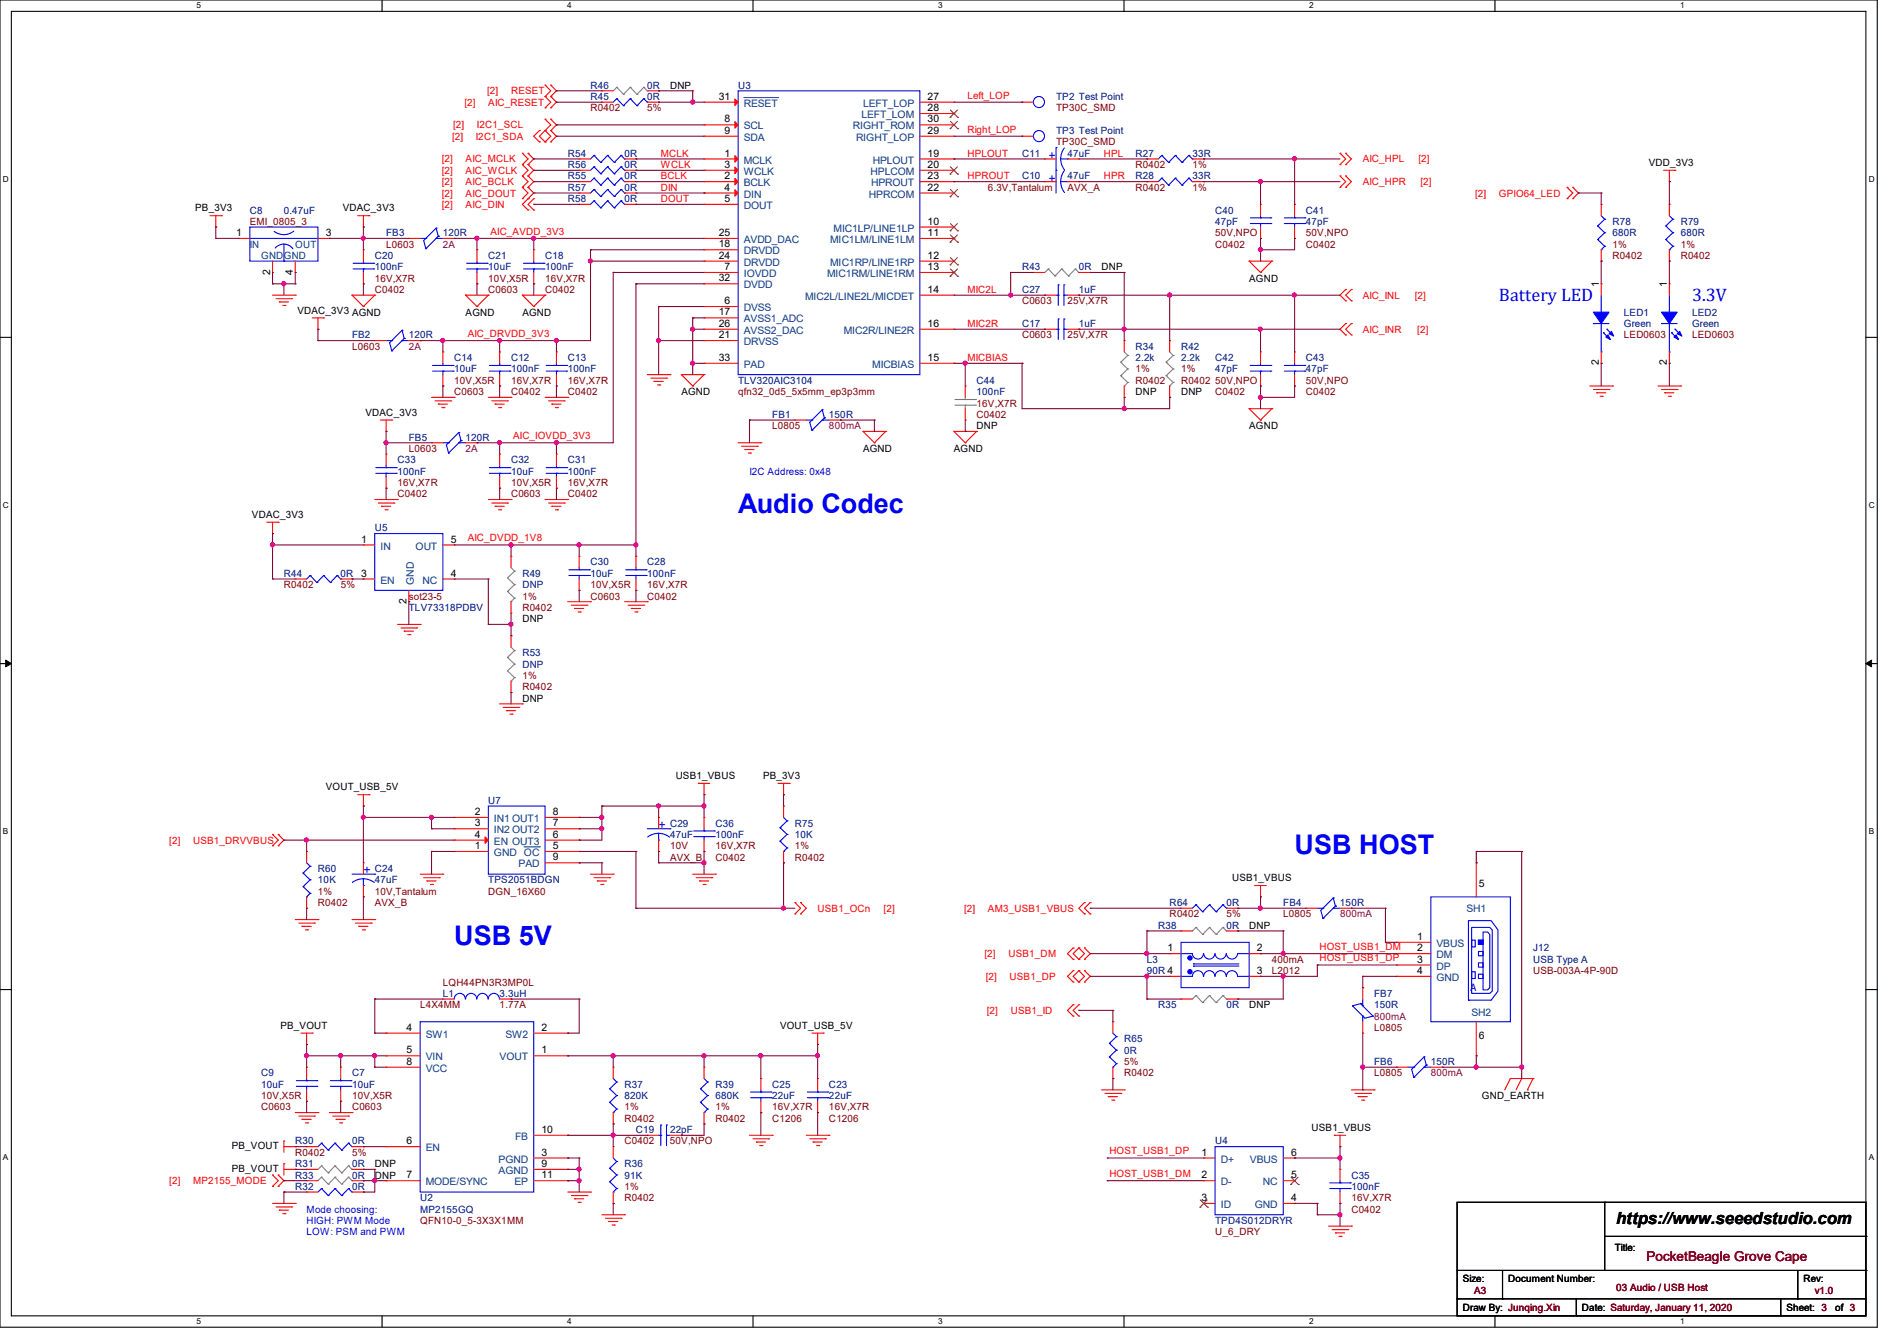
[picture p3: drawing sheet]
<svg xmlns="http://www.w3.org/2000/svg" width="297mm" height="210mm" viewBox="0 0 297 210" stroke-linecap="round" stroke-linejoin="round" font-family="sans-serif">
<defs><g id="words">
<g font-size="4.2" fill="#00f">
<text x="115.6" y="80.4">Audio Codec</text>
<text x="202.7" y="133.7">USB HOST</text>
<text x="71.1" y="148">USB 5V</text>
</g>
<g font-size="2.8" fill="#00f">
<text x="234.7" y="47.2">Battery LED</text>
<text x="264.9" y="47.2">3.3V</text>
</g>
<text font-size="2.6" x="253" y="191.8">https://www.seeedstudio.com</text>
<text font-size="2.1" fill="#800000" x="257.8" y="197.5">PocketBeagle Grove Cape</text>
<g font-size="1.9" fill="#00f">
<text x="165.4" y="28.4" transform="rotate(-90 165.4 28.4)">+</text>
<text x="165.4" y="24.9" transform="rotate(-90 165.4 24.9)">+</text>
<text x="103.1" y="129.8">+</text>
<text x="56.9" y="136.9">+</text>
</g>
<g font-size="1.6" fill="#f00">
<text x="72.7" y="16.6">[2]</text>
<text x="76.3" y="14.8">[2]</text>
<text x="76.5" y="16.6">AIC_RESET</text>
<text x="80" y="14.8">RESET</text>
<text x="151.5" y="15.5">Left_LOP</text>
<text x="70.8" y="21.9">[2]</text>
<text x="71" y="20.1">[2]</text>
<text x="74.5" y="21.9">I2C1_SDA</text>
<text x="74.7" y="20.1">I2C1_SCL</text>
<text x="151.5" y="20.8">Right_LOP</text>
<text x="69.2" y="25.4">[2]</text>
<text x="69.2" y="27.2">[2]</text>
<text x="69.2" y="29">[2]</text>
<text x="72.9" y="25.4">AIC_MCLK</text>
<text x="72.9" y="27.2">AIC_WCLK</text>
<text x="72.9" y="29">AIC_BCLK</text>
<text x="103.5" y="24.6">MCLK</text>
<text x="103.5" y="26.3">WCLK</text>
<text x="103.5" y="28.1">BCLK</text>
<text x="103.5" y="29.9">DIN</text>
<text x="151.5" y="24.6">HPLOUT</text>
<text x="151.5" y="28.1">HPROUT</text>
<text x="172.8" y="24.6">HPL</text>
<text x="172.8" y="28.1">HPR</text>
<text x="213.4" y="25.4">AIC_HPL</text>
<text x="213.4" y="29">AIC_HPR</text>
<text x="222.1" y="25.4">[2]</text>
<text x="222.4" y="29">[2]</text>
<text x="69.2" y="30.8">[2]</text>
<text x="69.2" y="32.6">[2]</text>
<text x="72.9" y="30.8">AIC_DOUT</text>
<text x="72.9" y="32.6">AIC_DIN</text>
<text x="103.5" y="31.7">DOUT</text>
<text x="231" y="30.8">[2]</text>
<text x="234.7" y="30.8">GPIO64_LED</text>
<text x="76.8" y="36.8">AIC_AVDD_3V3</text>
<text x="151.5" y="45.9">MIC2L</text>
<text x="213.4" y="46.8">AIC_INL</text>
<text x="221.5" y="46.8">[2]</text>
<text x="73.2" y="52.8">AIC_DRVDD_3V3</text>
<text x="151.5" y="51.2">MIC2R</text>
<text x="213.4" y="52.1">AIC_INR</text>
<text x="221.9" y="52.1">[2]</text>
<text x="151.5" y="56.6">MICBIAS</text>
<text x="80.3" y="68.8">AIC_IOVDD_3V3</text>
<text x="73.2" y="84.8">AIC_DVDD_1V8</text>
<text x="26.5" y="132.1">[2]</text>
<text x="30.2" y="132.1">USB1_DRVVBUS</text>
<text x="128" y="142.8">USB1_OCn</text>
<text x="138.3" y="142.8">[2]</text>
<text x="151" y="142.8">[2]</text>
<text x="154.7" y="142.8">AM3_USB1_VBUS</text>
<text x="154.1" y="149.9">[2]</text>
<text x="157.9" y="149.9">USB1_DM</text>
<text x="206.6" y="148.8">HOST_USB1_DM</text>
<text x="154.3" y="153.5">[2]</text>
<text x="158.1" y="153.5">USB1_DP</text>
<text x="206.6" y="150.6">HOST_USB1_DP</text>
<text x="154.5" y="158.8">[2]</text>
<text x="158.2" y="158.8">USB1_ID</text>
<text x="26.5" y="185.5">[2]</text>
<text x="30.2" y="185.5">MP2155_MODE</text>
<text x="173.7" y="184.4">HOST_USB1_DM</text>
<text x="173.7" y="180.8">HOST_USB1_DP</text>
</g>
<g font-size="1.6" fill="#000080">
<text x="92.5" y="15.7">R45</text>
<text x="92.5" y="13.9">R46</text>
<text x="101.3" y="15.7">0R</text>
<text x="101.3" y="13.9">0R</text>
<text x="115.6" y="13.9">U3</text>
<text x="165.4" y="15.7">TP2 Test Point</text>
<text x="165.4" y="21">TP3 Test Point</text>
<text x="88.9" y="28.1">R55</text>
<text x="88.9" y="24.6">R54</text>
<text x="88.9" y="29.9">R57</text>
<text x="88.9" y="26.3">R56</text>
<text x="97.8" y="28.1">0R</text>
<text x="97.8" y="24.6">0R</text>
<text x="97.8" y="29.9">0R</text>
<text x="97.8" y="26.3">0R</text>
<text x="160" y="24.6">C11</text>
<text x="160" y="28.1">C10</text>
<text x="167.1" y="24.6">47uF</text>
<text x="167.1" y="28.1">47uF</text>
<text x="177.8" y="28.1">R28</text>
<text x="177.8" y="24.6">R27</text>
<text x="186.7" y="28.1">33R</text>
<text x="186.7" y="24.6">33R</text>
<text x="39.1" y="33.4">C8</text>
<text x="44.5" y="33.4">0.47uF</text>
<text x="88.9" y="31.7">R58</text>
<text x="97.8" y="31.7">0R</text>
<text x="190.2" y="33.4">C40</text>
<text x="190.2" y="35.2">47pF</text>
<text x="204.5" y="33.4">C41</text>
<text x="204.5" y="35.2">47pF</text>
<text x="252.5" y="35.2">R78</text>
<text x="263.1" y="35.2">R79</text>
<text x="58.7" y="40.6">C20</text>
<text x="60.5" y="37">FB3</text>
<text x="69.3" y="37">120R</text>
<text x="76.5" y="40.6">C21</text>
<text x="85.3" y="40.6">C18</text>
<text x="252.5" y="37">680R</text>
<text x="263.1" y="37">680R</text>
<text x="58.7" y="42.3">100nF</text>
<text x="76.5" y="42.3">10uF</text>
<text x="85.3" y="42.3">100nF</text>
<text x="160" y="45.9">C27</text>
<text x="160" y="42.3">R43</text>
<text x="168.9" y="45.9">1uF</text>
<text x="168.9" y="42.3">0R</text>
<text x="55.1" y="53">FB2</text>
<text x="64" y="53">120R</text>
<text x="160" y="51.2">C17</text>
<text x="168.9" y="51.2">1uF</text>
<text x="254.3" y="49.4">LED1</text>
<text x="254.3" y="51.2">Green</text>
<text x="264.9" y="49.4">LED2</text>
<text x="264.9" y="51.2">Green</text>
<text x="71.1" y="56.6">C14</text>
<text x="71.1" y="58.3">10uF</text>
<text x="80" y="56.6">C12</text>
<text x="80" y="58.3">100nF</text>
<text x="88.9" y="56.6">C13</text>
<text x="88.9" y="58.3">100nF</text>
<text x="177.8" y="54.8">R34</text>
<text x="177.8" y="56.6">2.2k</text>
<text x="184.9" y="54.8">R42</text>
<text x="184.9" y="56.6">2.2k</text>
<text x="190.2" y="56.6">C42</text>
<text x="190.2" y="58.3">47pF</text>
<text x="204.5" y="56.6">C43</text>
<text x="204.5" y="58.3">47pF</text>
<text x="115.6" y="60.1">TLV320AIC3104</text>
<text x="120.9" y="65.4">FB1</text>
<text x="129.8" y="65.4">150R</text>
<text x="152.9" y="60.1">C44</text>
<text x="152.9" y="61.9">100nF</text>
<text x="64" y="69">FB5</text>
<text x="72.9" y="69">120R</text>
<text x="62.2" y="72.6">C33</text>
<text x="62.2" y="74.3">100nF</text>
<text x="80" y="72.6">C32</text>
<text x="80" y="74.3">10uF</text>
<text x="88.9" y="72.6">C31</text>
<text x="88.9" y="74.3">100nF</text>
<text x="58.7" y="83.2">U5</text>
<text x="92.5" y="88.6">C30</text>
<text x="101.3" y="88.6">C28</text>
<text x="44.4" y="90.3">R44</text>
<text x="53.3" y="90.3">0R</text>
<text x="64" y="95.7">TLV73318PDBV</text>
<text x="81.8" y="90.3">R49</text>
<text x="81.8" y="92.1">DNP</text>
<text x="92.5" y="90.3">10uF</text>
<text x="101.3" y="90.3">100nF</text>
<text x="81.8" y="102.8">R53</text>
<text x="81.8" y="104.6">DNP</text>
<text x="76.5" y="125.9">U7</text>
<text x="104.9" y="129.5">C29</text>
<text x="104.9" y="131.2">47uF</text>
<text x="112" y="129.5">C36</text>
<text x="112" y="131.2">100nF</text>
<text x="124.5" y="129.5">R75</text>
<text x="124.5" y="131.2">10K</text>
<text x="49.8" y="136.6">R60</text>
<text x="58.7" y="136.6">C24</text>
<text x="49.8" y="138.3">10K</text>
<text x="58.7" y="138.3">47uF</text>
<text x="76.5" y="138.3">TPS2051BDGN</text>
<text x="183.1" y="141.9">R64</text>
<text x="192" y="141.9">0R</text>
<text x="200.9" y="141.9">FB4</text>
<text x="209.8" y="141.9">150R</text>
<text x="181.4" y="145.5">R38</text>
<text x="192" y="145.5">0R</text>
<text x="240" y="149">J12</text>
<text x="179.6" y="150.8">L3</text>
<text x="179.6" y="152.6">90R 4</text>
<text x="240" y="150.8">USB Type A</text>
<text x="69.3" y="156.1">L1</text>
<text x="78.2" y="156.1">3.3uH</text>
<text x="181.4" y="157.9">R35</text>
<text x="192" y="157.9">0R</text>
<text x="215.1" y="156.1">FB7</text>
<text x="215.1" y="157.9">150R</text>
<text x="176" y="163.2">R65</text>
<text x="176" y="165">0R</text>
<text x="215.1" y="166.8">FB6</text>
<text x="224" y="166.8">150R</text>
<text x="40.9" y="168.6">C9</text>
<text x="40.9" y="170.3">10uF</text>
<text x="55.1" y="168.6">C7</text>
<text x="55.1" y="170.3">10uF</text>
<text x="97.8" y="170.3">R37</text>
<text x="97.8" y="172.1">820K</text>
<text x="112" y="170.3">R39</text>
<text x="112" y="172.1">680K</text>
<text x="120.9" y="170.3">C25</text>
<text x="120.9" y="172.1">22uF</text>
<text x="129.8" y="170.3">C23</text>
<text x="129.8" y="172.1">22uF</text>
<text x="46.2" y="179.2">R30</text>
<text x="55.1" y="179.2">0R</text>
<text x="99.6" y="177.5">C19</text>
<text x="104.9" y="177.5">22pF</text>
<text x="190.2" y="179.2">U4</text>
<text x="46.2" y="182.8">R31</text>
<text x="46.2" y="184.6">R33</text>
<text x="55.1" y="182.8">0R</text>
<text x="55.1" y="184.6">0R</text>
<text x="97.8" y="182.8">R36</text>
<text x="97.8" y="184.6">91K</text>
<text x="211.6" y="184.6">C35</text>
<text x="46.2" y="186.3">R32</text>
<text x="55.1" y="186.3">0R</text>
<text x="65.8" y="188.1">U2</text>
<text x="65.8" y="189.9">MP2155GQ</text>
<text x="190.2" y="191.7">TPD4S012DRYR</text>
<text x="211.6" y="186.3">100nF</text>
</g>
<g font-size="1.6" fill="#800000">
<text x="92.5" y="17.4">R0402</text>
<text x="101.3" y="17.4">5%</text>
<text x="165.4" y="17.4">TP30C_SMD</text>
<text x="165.4" y="22.8">TP30C_SMD</text>
<text x="154.7" y="29.9">6.3V,Tantalum</text>
<text x="167.1" y="29.9">AVX_A</text>
<text x="177.8" y="29.9">R0402</text>
<text x="177.8" y="26.3">R0402</text>
<text x="186.7" y="29.9">1%</text>
<text x="186.7" y="26.3">1%</text>
<text x="39.1" y="35.2">EMI_0805_3</text>
<text x="60.5" y="38.8">L0603</text>
<text x="190.2" y="38.8">C0402</text>
<text x="190.2" y="37">50V,NPO</text>
<text x="204.5" y="38.8">C0402</text>
<text x="204.5" y="37">50V,NPO</text>
<text x="252.5" y="38.8">1%</text>
<text x="252.5" y="40.6">R0402</text>
<text x="263.1" y="38.8">1%</text>
<text x="263.1" y="40.6">R0402</text>
<text x="58.7" y="45.9">C0402</text>
<text x="58.7" y="44.1">16V,X7R</text>
<text x="76.5" y="45.9">C0603</text>
<text x="76.5" y="44.1">10V,X5R</text>
<text x="85.3" y="45.9">C0402</text>
<text x="85.3" y="44.1">16V,X7R</text>
<text x="160" y="47.7">C0603</text>
<text x="167.1" y="47.7">25V,X7R</text>
<text x="160" y="53">C0603</text>
<text x="167.1" y="53">25V,X7R</text>
<text x="254.3" y="53">LED0603</text>
<text x="264.9" y="53">LED0603</text>
<text x="55.1" y="54.8">L0603</text>
<text x="177.8" y="58.3">1%</text>
<text x="184.9" y="58.3">1%</text>
<text x="71.1" y="61.9">C0603</text>
<text x="71.1" y="60.1">10V,X5R</text>
<text x="80" y="61.9">C0402</text>
<text x="80" y="60.1">16V,X7R</text>
<text x="88.9" y="61.9">C0402</text>
<text x="88.9" y="60.1">16V,X7R</text>
<text x="115.6" y="61.9">qfn32_0d5_5x5mm_ep3p3mm</text>
<text x="152.9" y="65.4">C0402</text>
<text x="152.9" y="63.7">16V,X7R</text>
<text x="177.8" y="60.1">R0402</text>
<text x="184.9" y="60.1">R0402</text>
<text x="190.2" y="61.9">C0402</text>
<text x="190.2" y="60.1">50V,NPO</text>
<text x="204.5" y="61.9">C0402</text>
<text x="204.5" y="60.1">50V,NPO</text>
<text x="64" y="70.8">L0603</text>
<text x="120.9" y="67.2">L0805</text>
<text x="62.2" y="77.9">C0402</text>
<text x="62.2" y="76.1">16V,X7R</text>
<text x="80" y="77.9">C0603</text>
<text x="80" y="76.1">10V,X5R</text>
<text x="88.9" y="77.9">C0402</text>
<text x="88.9" y="76.1">16V,X7R</text>
<text x="44.4" y="92.1">R0402</text>
<text x="53.3" y="92.1">5%</text>
<text x="64" y="93.9">sot23-5</text>
<text x="81.8" y="93.9">1%</text>
<text x="81.8" y="95.7">R0402</text>
<text x="92.5" y="93.9">C0603</text>
<text x="92.5" y="92.1">10V,X5R</text>
<text x="101.3" y="93.9">C0402</text>
<text x="101.3" y="92.1">16V,X7R</text>
<text x="81.8" y="106.3">1%</text>
<text x="81.8" y="108.1">R0402</text>
<text x="104.9" y="134.8">AVX_B</text>
<text x="104.9" y="133">10V</text>
<text x="112" y="134.8">C0402</text>
<text x="112" y="133">16V,X7R</text>
<text x="124.5" y="133">1%</text>
<text x="124.5" y="134.8">R0402</text>
<text x="49.8" y="140.1">1%</text>
<text x="49.8" y="141.9">R0402</text>
<text x="58.7" y="141.9">AVX_B</text>
<text x="58.7" y="140.1">10V,Tantalum</text>
<text x="76.5" y="140.1">DGN_16X60</text>
<text x="183.1" y="143.7">R0402</text>
<text x="192" y="143.7">5%</text>
<text x="200.9" y="143.7">L0805</text>
<text x="69.3" y="154.3">LQH44PN3R3MP0L</text>
<text x="199.1" y="152.6">L2012</text>
<text x="199.1" y="150.8">400mA</text>
<text x="240" y="152.6">USB-003A-4P-90D</text>
<text x="65.8" y="157.9">L4X4MM</text>
<text x="78.2" y="157.9">1.77A</text>
<text x="215.1" y="161.5">L0805</text>
<text x="176" y="166.8">5%</text>
<text x="40.9" y="173.9">C0603</text>
<text x="40.9" y="172.1">10V,X5R</text>
<text x="55.1" y="173.9">C0603</text>
<text x="55.1" y="172.1">10V,X5R</text>
<text x="97.8" y="173.9">1%</text>
<text x="112" y="173.9">1%</text>
<text x="120.9" y="173.9">16V,X7R</text>
<text x="129.8" y="173.9">16V,X7R</text>
<text x="176" y="168.6">R0402</text>
<text x="215.1" y="168.6">L0805</text>
<text x="97.8" y="175.7">R0402</text>
<text x="97.8" y="179.2">C0402</text>
<text x="104.9" y="179.2">50V,NPO</text>
<text x="112" y="175.7">R0402</text>
<text x="120.9" y="175.7">C1206</text>
<text x="129.8" y="175.7">C1206</text>
<text x="46.2" y="181">R0402</text>
<text x="55.1" y="181">5%</text>
<text x="65.8" y="191.7">QFN10-0_5-3X3X1MM</text>
<text x="97.8" y="186.3">1%</text>
<text x="97.8" y="188.1">R0402</text>
<text x="211.6" y="189.9">C0402</text>
<text x="211.6" y="188.1">16V,X7R</text>
<text x="190.2" y="193.5">U_6_DRY</text>
<text x="230.8" y="202.7">A3</text>
<text x="253" y="202.2">03 Audio / USB Host</text>
<text x="284.1" y="202.7">v1.0</text>
</g>
<g font-size="1.6">
<text x="104.9" y="13.9">DNP</text>
<text x="112.6" y="15.6">31</text>
<text x="145.2" y="15.6">27</text>
<text x="145.2" y="17.4">28</text>
<text x="113.5" y="19.2">8</text>
<text x="113.5" y="21">9</text>
<text x="145.2" y="21">29</text>
<text x="145.2" y="19.2">30</text>
<text x="113.5" y="24.5">1</text>
<text x="113.5" y="26.3">3</text>
<text x="113.5" y="28.1">2</text>
<text x="113.5" y="29.8">4</text>
<text x="145.2" y="24.5">19</text>
<text x="145.2" y="28.1">23</text>
<text x="145.2" y="29.8">22</text>
<text x="145.2" y="26.3">20</text>
<text x="258.1" y="26">VDD_3V3</text>
<text x="30.6" y="33.1">PB_3V3</text>
<text x="53.7" y="33.1">VDAC_3V3</text>
<text x="113.5" y="31.6">5</text>
<text x="145.2" y="35.2">10</text>
<text x="37" y="37">1</text>
<text x="51" y="37">3</text>
<text x="112.6" y="37">25</text>
<text x="112.6" y="38.7">18</text>
<text x="112.6" y="40.5">24</text>
<text x="145.2" y="37">11</text>
<text x="145.2" y="40.5">12</text>
<text x="42.3" y="43" transform="rotate(-90 42.3 43)">2</text>
<text x="45.8" y="43" transform="rotate(-90 45.8 43)">4</text>
<text x="112.6" y="44.1">32</text>
<text x="113.5" y="42.3">7</text>
<text x="113.5" y="47.6">6</text>
<text x="145.2" y="45.8">14</text>
<text x="145.2" y="42.3">13</text>
<text x="172.5" y="42.3">DNP</text>
<text x="195.6" y="44.1">AGND</text>
<text x="250.3" y="45" transform="rotate(-90 250.3 45)">1</text>
<text x="261" y="45" transform="rotate(-90 261 45)">1</text>
<text x="46.6" y="49.1">VDAC_3V3 AGND</text>
<text x="72.9" y="49.4">AGND</text>
<text x="81.8" y="49.4">AGND</text>
<text x="112.6" y="49.4">17</text>
<text x="112.6" y="51.2">26</text>
<text x="112.6" y="53">21</text>
<text x="145.2" y="51.2">16</text>
<text x="112.6" y="56.5">33</text>
<text x="145.2" y="56.5">15</text>
<text x="250.3" y="57.2" transform="rotate(-90 250.3 57.2)">2</text>
<text x="261" y="57.2" transform="rotate(-90 261 57.2)">2</text>
<text x="57.2" y="65.1">VDAC_3V3</text>
<text x="106.7" y="61.9">AGND</text>
<text x="177.8" y="61.9">DNP</text>
<text x="184.9" y="61.9">DNP</text>
<text x="135.1" y="70.8">AGND</text>
<text x="149.4" y="70.8">AGND</text>
<text x="152.9" y="67.2">DNP</text>
<text x="195.6" y="67.2">AGND</text>
<text x="39.5" y="81.1">VDAC_3V3</text>
<text x="56.6" y="85">1</text>
<text x="70.6" y="85">5</text>
<text x="56.6" y="90.3">3</text>
<text x="63.6" y="94.6" transform="rotate(-90 63.6 94.6)">2</text>
<text x="70.6" y="90.3">4</text>
<text x="81.8" y="97.4">DNP</text>
<text x="81.8" y="109.9">DNP</text>
<text x="51" y="123.8">VOUT_USB_5V</text>
<text x="105.8" y="122">USB1_VBUS</text>
<text x="119.5" y="122">PB_3V3</text>
<text x="74.3" y="127.6">2</text>
<text x="74.3" y="129.4">3</text>
<text x="74.3" y="131.2">4</text>
<text x="86.6" y="131.2">6</text>
<text x="86.6" y="129.4">7</text>
<text x="86.6" y="127.6">8</text>
<text x="74.3" y="133">1</text>
<text x="86.6" y="133">5</text>
<text x="86.6" y="134.7">9</text>
<text x="192.9" y="138">USB1_VBUS</text>
<text x="231.5" y="138.9">5</text>
<text x="182.8" y="149">1</text>
<text x="195.6" y="145.5">DNP</text>
<text x="196.8" y="149">2</text>
<text x="221.9" y="147.2">1</text>
<text x="221.9" y="149">2</text>
<text x="196.8" y="152.5">3</text>
<text x="221.9" y="150.8">3</text>
<text x="221.9" y="152.5">4</text>
<text x="43.9" y="161.1">PB_VOUT</text>
<text x="63.7" y="161.4">4</text>
<text x="84.8" y="161.4">2</text>
<text x="122.1" y="161.1">VOUT_USB_5V</text>
<text x="195.6" y="157.9">DNP</text>
<text x="63.7" y="165">5</text>
<text x="63.7" y="166.8">8</text>
<text x="84.8" y="165">1</text>
<text x="231.5" y="162.7">6</text>
<text x="232" y="172.1">GND_EARTH</text>
<text x="36.3" y="180">PB_VOUT</text>
<text x="63.7" y="179.2">6</text>
<text x="84.8" y="177.4">10</text>
<text x="205.4" y="177.1">USB1_VBUS</text>
<text x="36.3" y="183.5">PB_VOUT</text>
<text x="58.7" y="182.8">DNP</text>
<text x="58.7" y="184.6">DNP</text>
<text x="63.7" y="184.5">7</text>
<text x="84.8" y="181">3</text>
<text x="84.8" y="182.8">9</text>
<text x="84.8" y="184.5">11</text>
<text x="188.1" y="181">1</text>
<text x="188.1" y="184.5">2</text>
<text x="202.1" y="181">6</text>
<text x="202.1" y="184.5">5</text>
<text x="188.1" y="188.1">3</text>
<text x="202.1" y="188.1">4</text>
<text x="252.8" y="196">Title:</text>
<text x="229" y="200.7">Size:</text>
<text x="236.1" y="200.7">Document Number:</text>
<text x="282.4" y="200.7">Rev:</text>
<text x="229" y="205.4">Draw By: Junqing.Xin</text>
<text x="247.7" y="205.4">Date: Saturday, January 11, 2020</text>
<text x="279.7" y="205.4">Sheet: 3</text>
<text x="287.3" y="205.4">of 3</text>
</g>
<g font-size="1.6" fill="#004080">
<text x="116.5" y="16.7">RESET</text>
<text x="135.1" y="16.7">LEFT_LOP</text>
<text x="116.5" y="20.3">SCL</text>
<text x="116.5" y="22.1">SDA</text>
<text x="133.5" y="20.3">RIGHT_ROM</text>
<text x="134" y="22.1">RIGHT_LOP</text>
<text x="134.9" y="18.5">LEFT_LOM</text>
<text x="116.5" y="25.6">MCLK</text>
<text x="116.5" y="27.4">WCLK</text>
<text x="116.5" y="29.2">BCLK</text>
<text x="136.3" y="27.4">HPLCOM</text>
<text x="136.4" y="29.2">HPROUT</text>
<text x="136.6" y="25.6">HPLOUT</text>
<text x="116.5" y="30.9">DIN</text>
<text x="116.5" y="32.7">DOUT</text>
<text x="136.1" y="30.9">HPRCOM</text>
<text x="39.1" y="38.8">IN</text>
<text x="40.9" y="40.6">GNDGND</text>
<text x="46.2" y="38.8">OUT</text>
<text x="116.5" y="38.1">AVDD_DAC</text>
<text x="116.5" y="39.8">DRVDD</text>
<text x="116.5" y="41.6">DRVDD</text>
<text x="130" y="38.1">MIC1LM/LINE1LM</text>
<text x="130" y="41.6">MIC1RP/LINE1RP</text>
<text x="130.5" y="36.3">MIC1LP/LINE1LP</text>
<text x="116.5" y="43.4">IOVDD</text>
<text x="116.5" y="45.2">DVDD</text>
<text x="126.1" y="46.9">MIC2L/LINE2L/MICDET</text>
<text x="129.5" y="43.4">MIC1RM/LINE1RM</text>
<text x="116.5" y="48.7">DVSS</text>
<text x="116.5" y="50.5">AVSS1_ADC</text>
<text x="116.5" y="52.3">AVSS2_DAC</text>
<text x="132.1" y="52.3">MIC2R/LINE2R</text>
<text x="116.5" y="54.1">DRVSS</text>
<text x="116.5" y="57.6">PAD</text>
<text x="136.6" y="57.6">MICBIAS</text>
<text x="59.6" y="86.1">IN</text>
<text x="65.1" y="86.1">OUT</text>
<text x="59.6" y="91.4">EN</text>
<text x="64.8" y="91.6" transform="rotate(-90 64.8 91.6)">GND</text>
<text x="66.2" y="91.4">NC</text>
<text x="77.3" y="128.7">IN1 OUT1</text>
<text x="77.3" y="130.5">IN2 OUT2</text>
<text x="77.3" y="134.1">GND OC</text>
<text x="77.3" y="132.3">EN OUT3</text>
<text x="81.2" y="135.8">PAD</text>
<text x="229.6" y="142.8">SH1</text>
<text x="224.9" y="148.3">VBUS</text>
<text x="224.9" y="150.1">DM</text>
<text x="224.9" y="151.9">DP</text>
<text x="224.9" y="153.6">GND</text>
<text x="230.4" y="159.1">SH2</text>
<text x="66.7" y="166.1">VIN</text>
<text x="66.7" y="167.9">VCC</text>
<text x="66.7" y="162.5">SW1</text>
<text x="78.2" y="166.1">VOUT</text>
<text x="79.1" y="162.5">SW2</text>
<text x="80.6" y="178.5">FB</text>
<text x="66.7" y="185.6">MODE/SYNC</text>
<text x="66.7" y="180.3">EN</text>
<text x="78.1" y="182.1">PGND</text>
<text x="78.1" y="183.9">AGND</text>
<text x="80.6" y="185.6">EP</text>
<text x="191.1" y="182.1">D+</text>
<text x="191.1" y="185.6">D-</text>
<text x="195.7" y="182.1">VBUS</text>
<text x="197.7" y="185.6">NC</text>
<text x="191.1" y="189.2">ID</text>
<text x="196.5" y="189.2">GND</text>
</g>
<g font-size="1.6" fill="#800040">
<text x="69.3" y="38.8">2A</text>
<text x="64" y="54.8">2A</text>
<text x="72.9" y="70.8">2A</text>
<text x="129.8" y="67.2">800mA</text>
<text x="209.8" y="143.7">800mA</text>
<text x="215.1" y="159.7">800mA</text>
<text x="224" y="168.6">800mA</text>
</g>
<g font-size="1.6" fill="#00f">
<text x="117.3" y="74.3">I2C Address: 0x48</text>
<text x="230.2" y="155.2">A</text>
<text x="48" y="189.9">Mode choosing:</text>
<text x="48" y="191.7">HIGH: PWM Mode</text>
<text x="48" y="193.5">LOW: PSM and PWM</text>
</g>
<g font-size="1.3">
<text x="30.8" y="1.3">5</text>
<text x="88.8" y="1.3">4</text>
<text x="146.9" y="1.3">3</text>
<text x="205" y="1.3">2</text>
<text x="263.1" y="1.3">1</text>
<text x=".5" y="28.4">D</text>
<text x="292.6" y="28.4">D</text>
<text x=".5" y="79.5">C</text>
<text x="292.6" y="79.5">C</text>
<text x=".5" y="130.6">B</text>
<text x="292.6" y="130.6">B</text>
<text x=".5" y="181.7">A</text>
<text x="292.6" y="181.7">A</text>
<text x="30.8" y="207.4">5</text>
<text x="88.8" y="207.4">4</text>
<text x="146.9" y="207.4">3</text>
<text x="205" y="207.4">2</text>
<text x="263.1" y="207.4">1</text>
</g>
</g></defs>
<path d="M0 0h293.9v207.9h-293.9zM1.8 1.8h290.3v204.3h-290.3z" fill="none" stroke="#000" stroke-width=".17"/>
<g fill="#fff">
<path d="M30.8 .2h.7v1.4h-.7z"/>
<path d="M30.8 206.2h.7v1.4h-.7z"/>
</g>
<path d="M59.8 0v1.8M59.8 206.1v1.8" fill="none" stroke="#000" stroke-width=".17"/>
<g fill="#fff">
<path d="M88.8 .2h.7v1.4h-.7z"/>
<path d="M88.8 206.2h.7v1.4h-.7z"/>
</g>
<path d="M117.9 0v1.8M117.9 206.1v1.8" fill="none" stroke="#000" stroke-width=".17"/>
<g fill="#fff">
<path d="M146.9 .2h.7v1.4h-.7z"/>
<path d="M146.9 206.2h.7v1.4h-.7z"/>
</g>
<path d="M176 0v1.8M176 206.1v1.8" fill="none" stroke="#000" stroke-width=".17"/>
<g fill="#fff">
<path d="M205 .2h.7v1.4h-.7z"/>
<path d="M205 206.2h.7v1.4h-.7z"/>
</g>
<path d="M234.1 0v1.8M234.1 206.1v1.8" fill="none" stroke="#000" stroke-width=".17"/>
<g fill="#fff">
<path d="M263.1 .2h.6v1.4h-.6z"/>
<path d="M263.1 206.2h.6v1.4h-.6z"/>
<path d="M.5 27.3h.9v1.4h-.9z"/>
<path d="M292.6 27.3h.9v1.4h-.9z"/>
<path d="M.5 78.4h.9v1.4h-.9z"/>
<path d="M292.6 78.4h.9v1.4h-.9z"/>
</g>
<path d="M0 52.8h1.8M292.1 52.8h1.8" fill="none" stroke="#000" stroke-width=".17"/>
<g fill="#fff">
<path d="M.5 129.5h.8v1.4h-.8z"/>
<path d="M292.6 129.5h.8v1.4h-.8z"/>
</g>
<path d="M0 103.9h1.8M292.1 103.9h1.8" fill="none" stroke="#000" stroke-width=".17"/>
<path d="M.9 103.4l.9 .5-.9 .5zM292.1 103.9l.9-.5v1z" fill="#000" stroke="#000" stroke-width=".16"/>
<g fill="#fff">
<path d="M.5 180.5h.8v1.4h-.8z"/>
<path d="M292.6 180.5h.8v1.4h-.8z"/>
</g>
<g fill="none" stroke="#000" stroke-width=".17">
<path d="M0 155h1.8M292.1 155h1.8M228.1 188.3h64v17.8h-64zM228.1 199h64M235.2 199v4.4M251.2 188.3h.1M251.2 188.3v10.7M251.2 193.6h40.9M281.5 199v4.4M292.1 199h.1M292.1 193.6h.1M228.1 203.4h.1"/>
<path d="M228.1 203.4h64M235.2 203.4h.1M246.8 206.1h.1M246.8 203.4v2.7M278.8 206.1h.1M278.8 203.4v2.7M281.5 203.4h.1"/>
</g>
<g fill="none" stroke="#f00" stroke-width=".17">
<path d="M85.3 18.7h.1M85.3 16.9h.1M85.3 15.1h.1M85.3 13.3h.1M85.3 18.7l.9 .9-1.7 1.7 .8 .9M85.3 15.1l.9 .9-.9 .9M85.3 13.3l.9 .9-.9 .9M86.2 18.7h.1M86.2 15.1h.1M86.2 16.9h.1M86.2 13.3h.1M86.2 18.7l.9 .9-.9 .8"/>
<path d="M86.2 15.1l.9 .9-.9 .9M86.2 13.3l.9 .9-.9 .9M94.2 16h.1M94.2 14.2h.1M94.2 16h1.8M94.2 14.2h1.8M101.3 16h1.8M101.3 14.2h1.8M103.1 16h.1M103.1 14.2h.1M110.2 16h.1M110.2 19.6h.1"/>
<path d="M110.2 16h5.4M110.2 19.6h5.4M144 16h5.4M144 19.6h5.4M144 17.8h5.4M149.4 16h.1M149.4 17.8h.1M149.4 19.6h.1M160 16h.1M160 16h1.8M32.9 33.8h1.8M33.8 35.6h.1"/>
<path d="M33.8 33.8v1.8M34.7 33.8h.1M37.3 37.3h.1M37.3 37.3h1.8M49.8 37.3h1.8M51.6 37.3h.1M56 33.8h1.8M56.9 35.6h.1M56.9 39.1h.1M56.9 33.8v1.8M56.9 39.1v1.8M57.8 33.8h.1"/>
<path d="M64 37.3h.1M64 37.3h1.8M69.3 37.3h1.8M71.1 37.3h.1M74.7 39.1h.1M74.7 39.1v1.8M81.8 25.8h.1M81.8 24h.1M81.8 27.6h.1M81.8 29.3h.1M81.8 31.1h.1M81.8 24l.9 .9-.9 .9"/>
<path d="M81.8 25.8l.9 .9-.9 .9M81.8 27.6l.9 .8-.9 .9M81.8 29.3l.9 .9-.9 .9M82.7 24h.1M82.7 25.8h.1M82.7 27.6h.1M82.7 29.3h.1M82.7 31.1h.1M82.7 32.9h.1M82.7 24l.9 .9-.9 .9M82.7 25.8l.9 .9-.9 .9M82.7 27.6l.9 .8-.9 .9"/>
<path d="M82.7 29.3l.9 .9-1.8 1.8 .9 .9M83.6 31.1h.1M83.6 32.9h.1M83.6 39.1h.1M83.6 31.1l-.9 .9 .9 .9M83.6 39.1v1.8M84.5 20.4h.1M84.5 22.2h.1M84.5 20.4l-.9 .9 .9 .9M85.3 20.4h.1M85.3 22.2h.1M85.3 20.4l.9 .9-.9 .9"/>
<path d="M86.2 20.4h.1M86.2 22.2h.1M86.2 20.4l.9 .9-.9 .9M90.7 28.4h.1M90.7 24.9h.1M90.7 30.2h.1M90.7 32h.1M90.7 26.7h.1M90.7 26.7h1.8M90.7 24.9h1.8M90.7 28.4h1.8M90.7 30.2h1.8"/>
<path d="M90.7 32h1.8M97.8 26.7h1.8M97.8 24.9h1.8M97.8 28.4h1.8M97.8 30.2h1.8M97.8 32h1.8M99.6 28.4h.1M99.6 24.9h.1M99.6 30.2h.1M99.6 32h.1M99.6 26.7h.1M110.2 21.3h.1"/>
<path d="M110.2 24.9h.1M110.2 26.7h.1M110.2 28.4h.1M110.2 30.2h.1M110.2 32h.1M110.2 37.3h.1M110.2 39.1h.1M110.2 26.7h5.4M110.2 24.9h5.4M110.2 21.3h5.4M110.2 28.4h5.4M110.2 37.3h5.4"/>
<path d="M110.2 30.2h5.4M110.2 32h5.4M110.2 39.1h5.4M144 26.7h5.4M144 24.9h5.4M144 21.3h5.4M144 28.4h5.4M144 37.3h5.4M144 30.2h5.4M144 35.6h5.4M149.4 21.3h.1M149.4 24.9h.1"/>
<path d="M149.4 28.4h.1M149.4 30.2h.1M149.4 26.7h.1M149.4 35.6h.1M149.4 37.3h.1M160 21.3h.1M160 21.3h1.8M163.6 24.9h.1M163.6 28.4h.1M163.6 24.9h1.8M163.6 28.4h1.8M167.1 24.9h1.8"/>
<path d="M167.1 28.4h1.8M168.9 24.9h.1M168.9 28.4h.1M179.6 28.4h.1M179.6 24.9h.1M179.6 24.9h1.8M179.6 28.4h1.8M186.7 24.9h1.8M186.7 28.4h1.8M188.5 28.4h.1M188.5 24.9h.1M197.4 32h.1"/>
<path d="M197.4 37.3h.1M197.4 32v1.8M197.4 35.6v1.7M202.7 32h.1M202.7 37.3h.1M202.7 32v1.8M202.7 35.6v1.7M209.8 24h.1M209.8 25.8h.1M209.8 27.6h.1M209.8 29.3h.1M209.8 24l.9 .9-.9 .9"/>
<path d="M209.8 27.6l.9 .8-.9 .9M210.7 24h.1M210.7 25.8h.1M210.7 27.6h.1M210.7 29.3h.1M210.7 27.6l.9 .8-.9 .9M210.7 24l.9 .9-.9 .9M245.4 31.1h.1M245.4 29.3h.1M245.4 29.3l.9 .9-.9 .9M246.3 29.3h.1M246.3 31.1h.1"/>
<path d="M246.3 29.3l.8 .9-.8 .9M250.7 32h.1M250.7 32v1.8M250.7 39.1v1.8M260.5 26.7h1.8M261.4 28.4h.1M261.4 32h.1M261.4 26.7v1.7M261.4 32v1.8M261.4 39.1v1.8M262.3 26.7h.1M42.7 42.7h.1"/>
<path d="M42.7 40.9v1.8M42.7 46.2h3.5M43.2 46.8h2.5M43.7 47.3h.1M43.7 47.3h1.5M44.3 47.8h.3M44.6 47.8h.1M45.7 46.8h.1M46.2 46.2h.1M46.2 42.7h.1M46.2 40.9v1.8M48.9 49.8h1.8"/>
<path d="M49.8 51.6h.1M49.8 49.8v1.8M50.7 49.8h.1M55.1 46.2h.1M55.1 46.2h3.6M55.1 46.2l1.8 1.8M56.9 48h.1M56.9 44.4h.1M56.9 42.7v1.7M58.7 46.2h.1M58.7 53.3h.1M58.7 46.2l-1.8 1.8"/>
<path d="M58.7 53.3h1.8M64 53.3h1.8M65.8 53.3h.1M69.3 55.1h.1M69.3 55.1v1.8M69.3 58.7v1.8M72.9 46.2h.1M72.9 46.2h3.6M72.9 46.2l1.8 1.8M74.7 48h.1M74.7 44.4h.1M74.7 42.7v1.7"/>
<path d="M76.5 46.2h.1M76.5 46.2l-1.8 1.8M78.2 55.1h.1M78.2 55.1v1.8M78.2 58.7v1.8M81.8 46.2h.1M81.8 46.2h3.5M81.8 46.2l1.8 1.8M83.6 48h.1M83.6 44.4h.1M83.6 42.7v1.7M85.3 46.2h.1"/>
<path d="M85.3 46.2l-1.7 1.8M87.1 55.1h.1M87.1 55.1v1.8M87.1 58.7v1.8M101.3 58.7h3.6M101.9 59.2h2.5M102.4 59.7h.1M102.4 59.7h1.4M104.4 59.2h.1M104.9 58.7h.1M106.7 58.7h.1M106.7 58.7h3.5"/>
<path d="M106.7 58.7l1.8 1.8M110.2 58.7h.1M110.2 42.7h.1M110.2 44.4h.1M110.2 48h.1M110.2 49.8h.1M110.2 51.6h.1M110.2 53.3h.1M110.2 40.9h.1M110.2 56.9h.1M110.2 58.7l-1.7 1.8M110.2 49.8h5.4"/>
<path d="M110.2 40.9h5.4M110.2 53.3h5.4M110.2 51.6h5.4M110.2 56.9h5.4M110.2 42.7h5.4M110.2 44.4h5.4M110.2 48h5.4M144 40.9h5.4M144 46.2h5.4M144 51.6h5.4M144 56.9h5.4M144 42.7h5.4"/>
<path d="M149.4 51.6h.1M149.4 56.9h.1M149.4 46.2h.1M149.4 40.9h.1M149.4 42.7h.1M161.8 42.7h.1M161.8 42.7h1.8M163.6 46.2h.1M163.6 51.6h.1M163.6 46.2h1.8M163.6 51.6h1.8M167.1 46.2h1.8"/>
<path d="M167.1 51.6h1.8M168.9 46.2h.1M168.9 51.6h.1M168.9 42.7h1.8M170.7 42.7h.1M176 53.3h.1M176 53.3v1.8M183.1 53.3h.1M183.1 53.3v1.8M195.6 40.9h.1M195.6 40.9h3.5M195.6 40.9l1.8 1.8"/>
<path d="M197.4 42.7h.1M197.4 55.1h.1M197.4 55.1v1.8M197.4 58.7v1.8M199.1 40.9h.1M199.1 40.9l-1.7 1.8M202.7 55.1h.1M202.7 55.1v1.8M202.7 58.7v1.8M210.7 45.3h.1M210.7 47.1h.1M210.7 50.7h.1"/>
<path d="M210.7 52.5h.1M210.7 45.3l-.9 .9 .9 .9M210.7 50.7l-.9 .9 .9 .9M211.6 47.1h.1M211.6 45.3h.1M211.6 52.5h.1M211.6 50.7h.1M211.6 45.3l-.9 .9 .9 .9M211.6 50.7l-.9 .9 .9 .9M250.7 40.9h.1M250.7 56.9h.1M250.7 44.4h.1"/>
<path d="M250.7 44.4v1.8M250.7 55.1v1.8M261.4 40.9h.1M261.4 56.9h.1M261.4 44.4h.1M261.4 44.4v1.8M261.4 55.1v1.8M58.7 78.2h3.5M59.2 78.8h2.5M59.6 65.8h1.7M59.7 79.3h.1M59.7 79.3h1.5"/>
<path d="M60.3 79.8h.3M60.5 67.6h.1M60.5 71.1h.1M60.5 76.5h.1M60.5 65.8v1.8M60.5 71.1v1.8M60.5 74.7v1.8M60.6 79.8h.1M61.3 65.8h.1M61.7 78.8h.1M62.2 78.2h.1M67.6 69.3h.1"/>
<path d="M67.6 62.2h3.5M67.6 69.3h1.7M68.1 62.8h2.5M68.6 63.3h.1M68.6 63.3h1.5M69.2 63.8h.3M69.3 60.5h.1M69.5 63.8h.1M70.6 62.8h.1M71.1 62.2h.1M72.9 69.3h1.8M74.7 69.3h.1"/>
<path d="M76.5 62.2h3.5M76.5 78.2h3.5M77 62.8h2.5M77 78.8h2.5M77.5 63.3h.1M77.5 79.3h.1M77.5 63.3h1.5M77.5 79.3h1.5M78.1 63.8h.3M78.1 79.8h.3M78.2 71.1h.1M78.2 76.5h.1"/>
<path d="M78.2 60.5h.1M78.2 71.1v1.8M78.2 74.7v1.8M78.4 63.8h.1M78.4 79.8h.1M79.5 62.8h.1M79.5 78.8h.1M80 62.2h.1M80 78.2h.1M85.3 62.2h3.6M85.3 78.2h3.6M85.9 62.8h2.4"/>
<path d="M85.9 78.8h2.4M86.4 79.3h.1M86.4 63.3h.1M86.4 63.3h1.4M86.4 79.3h1.4M87 63.8h.3M87 79.8h.3M87.1 71.1h.1M87.1 76.5h.1M87.1 60.5h.1M87.1 71.1v1.8M87.1 74.7v1.8"/>
<path d="M87.3 79.8h.1M87.3 63.8h.1M88.3 78.8h.1M88.3 62.8h.1M88.9 78.2h.1M88.9 62.2h.1M103 60.3h.3M103.3 60.3h.1M108.5 60.5h.1M115.6 69.3h3.5M116.1 69.9h2.5M116.6 70.4h.1"/>
<path d="M116.6 70.4h1.5M117.2 71h.3M117.5 71h.1M118.6 69.9h.1M119.1 69.3h.1M124.5 65.8h.1M124.5 65.8h1.7M129.8 65.8h1.8M131.6 65.8h.1M135.1 67.6h.1M135.1 67.6h3.6M135.1 67.6l1.8 1.7"/>
<path d="M136.9 69.3h.1M138.7 67.6h.1M138.7 67.6l-1.8 1.7M149.4 67.6h.1M149.4 67.6h3.5M149.4 67.6l1.7 1.7M151.1 69.3h.1M151.1 60.5h.1M151.1 65.8h.1M151.1 60.5v1.7M151.1 64v1.8M152.9 67.6h.1"/>
<path d="M152.9 67.6l-1.8 1.7M176 62.2h.1M176 60.5v1.7M183.1 62.2h.1M183.1 60.5v1.7M195.6 64h.1M195.6 64h3.5M195.6 64l1.8 1.8M197.4 65.8h.1M197.4 60.5h.1M199.1 64h.1M199.1 64l-1.7 1.8"/>
<path d="M202.7 60.5h.1M248.9 60.5h3.6M249.5 61h2.4M250 61.5h.1M250 61.5h1.4M250.5 62.1h.4M250.9 62.1h.1M251.9 61h.1M252.5 60.5h.1M259.6 60.5h3.5M260.1 61h2.5M260.6 61.5h.1"/>
<path d="M260.6 61.5h1.5M261.2 62.1h.3M261.5 62.1h.1M262.6 61h.1M263.1 60.5h.1M41.8 81.8h1.8M42.7 83.6h.1M42.7 81.8v1.8M43.6 81.8h.1M46.2 90.7h.1M46.2 90.7h1.8M53.3 90.7h1.8"/>
<path d="M55.1 90.7h.1M56.9 85.3h.1M56.9 90.7h.1M56.9 85.3h1.8M56.9 90.7h1.8M62.2 97.8h3.6M62.8 98.3h2.4M63.3 98.8h.1M63.3 98.8h1.4M63.8 99.4h.4M64 94.2h.1M64 92.5v1.7"/>
<path d="M64.2 99.4h.1M65.2 98.3h.1M65.8 97.8h.1M69.3 85.3h1.8M69.3 90.7h1.8M71.1 90.7h.1M71.1 85.3h.1M80 87.1h.1M80 96h.1M80 99.6h.1M80 87.1v1.8M80 94.2v1.8"/>
<path d="M80 99.6v1.7M88.9 94.2h3.6M89.5 94.8h2.4M90 95.3h.1M90 95.3h1.4M90.5 95.8h.3M90.7 87.1h.1M90.7 92.5h.1M90.7 87.1v1.8M90.7 90.7v1.8M90.8 95.8h.1M91.9 94.8h.1"/>
<path d="M92.5 94.2h.1M97.8 94.2h3.5M98.3 94.8h2.5M98.8 95.3h.1M98.8 95.3h1.5M99.4 95.8h.3M99.6 87.1h.1M99.6 92.5h.1M99.6 87.1v1.8M99.6 90.7v1.8M99.7 95.8h.1M100.8 94.8h.1"/>
<path d="M101.3 94.2h.1M78.2 110.2h3.6M78.8 110.8h2.4M79.3 111.3h.1M79.3 111.3h1.4M79.8 111.8h.4M80 108.5h.1M80 106.7v1.8M80.2 111.8h.1M81.2 110.8h.1M81.8 110.2h.1M42.7 132.5h.1"/>
<path d="M42.7 130.7h.1M42.7 130.7l.9 .9-.9 .9M43.6 130.7h.1M43.6 132.5h.1M43.6 130.7l.8 .9-.8 .9M48 133.3h.1M48 133.3v1.8M56 124.5h1.8M56.9 126.2h.1M56.9 135.1h.1M56.9 124.5v1.7M56.9 135.1v1.8"/>
<path d="M56.9 138.7v1.8M57.8 124.5h.1M65.8 136.9h3.5M66.3 137.5h2.5M66.8 138h.1M66.8 138h1.5M67.4 138.5h.3M67.7 138.5h.1M68.8 137.5h.1M69.3 136.9h.1M71.1 133.3h.1M71.1 128h.1"/>
<path d="M71.1 129.8h.1M71.1 131.6h.1M71.1 133.3h5.4M71.1 128h5.4M71.1 129.8h5.4M71.1 131.6h5.4M85.3 133.3h5.4M85.3 128h5.4M85.3 129.8h5.4M85.3 131.6h5.4M85.3 135.1h5.4M90.7 131.6h.1"/>
<path d="M90.7 129.8h.1M90.7 128h.1M90.7 133.3h.1M90.7 135.1h.1M92.5 136.9h3.5M93 137.5h2.5M93.5 138h.1M93.5 138h1.5M94.1 138.5h.3M94.4 138.5h.1M95.5 137.5h.1M96 136.9h.1"/>
<path d="M103.1 128h.1M103.1 133.3h.1M103.1 128v1.8M103.1 131.6v1.7M108.5 136.9h3.5M109 137.5h2.5M109.3 122.7h.1M109.3 122.7h1.8M109.5 138h.1M109.5 138h1.5M110.1 138.5h.3M110.2 124.5h.1"/>
<path d="M110.2 128h.1M110.2 133.3h.1M110.2 122.7v1.8M110.2 128v1.8M110.2 131.6v1.7M110.4 138.5h.1M111.5 137.5h.1M112 136.9h.1M121.8 122.7h1.8M122.7 124.5h.1M122.7 126.2h.1M122.7 135.1h.1"/>
<path d="M122.7 122.7v1.8M122.7 126.2v1.8M122.7 133.3v1.8M123.6 122.7h.1M196.5 138.7h.1M196.5 138.7h1.7M197.4 138.7v1.8M231.1 135.1h.1M231.1 135.1v5.4M46.2 144h3.6M46.8 144.6h2.4M47.3 145.1h.1"/>
<path d="M47.3 145.1h1.4M47.8 145.6h.4M48 142.2h.1M48 140.5v1.7M48.2 145.6h.1M49.2 144.6h.1M49.8 144h.1M55.1 144h3.6M55.7 144.6h2.4M56.2 145.1h.1M56.2 145.1h1.4M56.7 145.6h.4"/>
<path d="M56.9 140.5h.1M57.1 145.6h.1M58.1 144.6h.1M58.7 144h.1M69.3 156.5h.1M69.3 156.5h1.8M78.2 156.5h1.8M80 156.5h.1M124.5 141.4h.1M124.5 143.1h.1M124.5 141.4l.8 .8-.8 .9M125.3 141.4h.1"/>
<path d="M125.3 143.1h.1M125.3 141.4l.9 .8-.9 .9M168 148.5h.1M168 150.2h.1M168 152h.1M168 153.8h.1M168 157.4h.1M168 159.1h.1M168 152l-.9 .9 .9 .9M168 148.5l-.9 .9 .9 .8M168 157.4l-.9 .8 .9 .9M168.9 150.2h.1"/>
<path d="M168.9 148.5h.1M168.9 153.8h.1M168.9 152h.1M168.9 157.4h.1M168.9 159.1h.1M168.9 148.5l.9 .9-.9 .8M168.9 148.5l-.9 .9 .9 .8M168.9 152l.9 .9-.9 .9M168.9 152l-.9 .9 .9 .9M168.9 157.4l-.9 .8 .9 .9M169.8 148.5h.1M169.8 150.2h.1"/>
<path d="M169.8 152h.1M169.8 153.8h.1M169.8 141.4h.1M169.8 143.1h.1M169.8 148.5l.9 .9-.9 .8M169.8 152l.9 .9-.9 .9M169.8 141.4l-.9 .8 .9 .9M170.7 141.4h.1M170.7 143.1h.1M170.7 141.4l-.9 .8 .9 .9M183.1 149.4h.1M183.1 152.9h.1"/>
<path d="M183.1 149.4h1.8M183.1 152.9h1.8M184.9 156.5h.1M184.9 145.8h.1M184.9 142.2h.1M184.9 156.5h1.8M184.9 142.2h1.8M184.9 145.8h1.8M192 156.5h1.8M192 142.2h1.8M192 145.8h1.8M193.8 156.5h.1"/>
<path d="M193.8 145.8h.1M193.8 142.2h.1M195.6 149.4h1.8M195.6 152.9h1.8M197.4 140.5h.1M197.4 149.4h.1M197.4 152.9h.1M204.5 142.2h.1M204.5 142.2h1.7M209.8 142.2h1.8M211.6 142.2h.1M213.4 154.7h.1"/>
<path d="M213.4 154.7v1.8M218.7 147.6h.1M218.7 149.4h.1M218.7 151.1h.1M218.7 152.9h.1M218.7 147.6h5.3M218.7 149.4h5.3M218.7 151.1h5.3M218.7 152.9h5.3M44.4 178.7h.1M44.4 179.6h1.8M44.4 178.7v1.8"/>
<path d="M46.2 179.6h.1M46.2 174.2h3.6M46.8 174.8h2.4M47.1 161.8h1.8M47.3 175.3h.1M47.3 175.3h1.4M47.8 175.9h.4M48 163.6h.1M48 167.1h.1M48 172.5h.1M48 179.6h.1M48 161.8v1.8"/>
<path d="M48 167.1v1.8M48 170.7v1.8M48 179.6h1.8M48.2 175.9h.1M48.9 161.8h.1M49.2 174.8h.1M49.8 174.2h.1M51.6 174.2h3.5M52.1 174.8h2.5M52.6 175.3h.1M52.6 175.3h1.5M53.2 175.9h.3"/>
<path d="M53.3 167.1h.1M53.3 172.5h.1M53.3 167.1v1.8M53.3 170.7v1.8M53.5 175.9h.1M54.6 174.8h.1M55.1 174.2h.1M55.1 179.6h1.8M56.9 179.6h.1M60.5 165.4h.1M60.5 167.1h.1M60.5 161.8h.1"/>
<path d="M60.5 179.6h.1M60.5 161.8h5.3M60.5 179.6h5.3M60.5 167.1h5.3M60.5 165.4h5.3M83.6 177.8h5.3M83.6 161.8h5.3M83.6 165.4h5.3M88.9 161.8h.1M88.9 165.4h.1M88.9 177.8h.1M96 179.6h.1"/>
<path d="M96 167.1h.1M96 176h.1M96 167.1v1.8M96 174.2v1.8M96 179.6v1.8M101.3 177.8h.1M101.3 177.8h1.8M104.9 177.8h1.8M106.7 177.8h.1M110.2 167.1h.1M110.2 176h.1M110.2 167.1v1.8"/>
<path d="M110.2 174.2v1.8M117.3 177.8h3.6M117.9 178.4h2.5M118.4 178.9h.1M118.4 178.9h1.4M119 179.4h.3M119.1 168.9h.1M119.1 174.2h.1M119.1 168.9v1.8M119.1 172.5v1.7M119.3 179.4h.1M120.4 178.4h.1"/>
<path d="M120.9 177.8h.1M126.2 177.8h3.6M126.8 178.4h2.4M127.1 161.8h1.8M127.3 178.9h.1M127.3 178.9h1.4M127.8 179.4h.4M128 163.6h.1M128 168.9h.1M128 174.2h.1M128 161.8v1.8M128 168.9v1.8"/>
<path d="M128 172.5v1.7M128.2 179.4h.1M128.9 161.8h.1M129.2 178.4h.1M129.8 177.8h.1M172.5 170.7h3.5M173 171.2h2.5M173.5 171.7h.1M173.5 171.7h1.5M174.1 172.3h.3M174.2 160h.1M174.2 168.9h.1"/>
<path d="M174.2 160v1.8M174.2 167.1v1.8M174.4 172.3h.1M175.5 171.2h.1M176 170.7h.1M208.9 177.8h.1M208.9 177.8h1.8M209.8 179.6h.1M209.8 177.8v1.8M211.6 170.7h3.5M212.1 171.2h2.5M212.6 171.7h.1"/>
<path d="M212.6 171.7h1.5M213.2 172.3h.3M213.4 161.8h.1M213.4 160v1.8M213.5 172.3h.1M214.6 171.2h.1M215.1 170.7h.1M218.7 167.1h.1M218.7 167.1h1.8M224 167.1h1.8M225.8 167.1h.1M231.1 165.4h.1"/>
<path d="M231.1 160v5.4M236.5 168.9h.1M236.5 168.9l-.9 1.8M236.5 168.9h3.5M238.3 168.9h.1M238.3 168.9l-.9 1.8M239.1 170.7h.1M240 168.9h.1M240 168.9l-.9 1.8M42.7 185.8h.1M42.7 184h.1M42.7 188.5h3.5"/>
<path d="M42.7 184l.9 .9-.9 .9M43.2 189h2.5M43.6 184h.1M43.6 185.8h.1M43.6 184l.8 .9-.8 .9M43.7 189.5h.1M43.7 189.5h1.5M44.3 190.1h.3M44.4 182.2h.1M44.4 182.2v1.8M44.4 183.1h1.8M44.6 190.1h.1"/>
<path d="M45.7 189h.1M46.2 188.5h.1M46.2 183.1h.1M48 183.1h.1M48 184.9h.1M48 186.7h.1M48 186.7h1.8M48 183.1h1.8M48 184.9h1.8M55.1 186.7h1.8M55.1 183.1h1.8M55.1 184.9h1.8"/>
<path d="M56.9 183.1h.1M56.9 184.9h.1M56.9 186.7h.1M60.5 184.9h.1M60.5 184.9h5.3M83.6 183.1h5.3M83.6 184.9h5.3M83.6 181.4h5.3M88.9 181.4h.1M88.9 183.1h.1M88.9 184.9h.1M88.9 186.7h3.6"/>
<path d="M89.5 187.2h2.4M90 187.7h.1M90 187.7h1.4M90.5 188.3h.3M90.8 188.3h.1M91.9 187.2h.1M92.5 186.7h.1M94.2 190.2h3.6M94.8 190.8h2.4M95.3 191.3h.1M95.3 191.3h1.4M95.8 191.9h.4"/>
<path d="M96 188.5h.1M96 186.7v1.8M96.2 191.9h.1M97.2 190.8h.1M97.8 190.2h.1M188.5 181.4h.1M188.5 184.9h.1M188.5 188.5h.1M188.5 188.5h1.7M188.5 184.9h1.7M188.5 181.4h1.7M200.9 188.5h1.8"/>
<path d="M200.9 184.9h1.8M200.9 181.4h1.8M202.7 181.4h.1M202.7 188.5h.1M202.7 184.9h.1M208 192h3.6M208.6 192.6h2.4M209.1 193.1h.1M209.1 193.1h1.4M209.6 193.6h.4M209.8 183.1h.1M209.8 188.5h.1"/>
<path d="M209.8 183.1v1.8M209.8 186.7v1.8M210 193.6h.1M211 192.6h.1M211.6 192h.1"/>
</g>
<g fill="none" stroke="#00f" stroke-width=".17">
<path d="M96.6 15.5h.1M96.6 15.5l-.6 .5M96.6 15.5l1 1.1M97.6 16.6h.1M98.7 15.5h.1M98.7 15.5l-1.1 1.1M98.7 15.5l1 1.1M99.7 16.6h.1M100.8 15.5h.1M100.8 15.5l-1.1 1.1M100.8 15.5l.5 .5M101.3 16h.1"/>
<path d="M115.6 14.2h28.4v44.5h-28.4zM39.1 35.6h10.7v5.3h-10.7zM39.1 37.3h10.7M43.1 38.8a1.76 1.76 0 0 1 2.8 .2M44.4 38.2v2.7M46 36.2a2.49 2.49 0 0 1-3.1 0M49.8 37.3h.1M65.8 37.3h.9M66.7 38.9h.1M66.7 37.3h.1M68.3 35.7h.1M68.3 37.3h.1"/>
<path d="M68.3 37.3h1M68.3 35.7l-2 2 .4 1.2M68.3 35.7l.3 1.3M68.6 37h.1M68.6 37l-1.9 1.9M93 27.9h.1M93 24.3h.1M93 29.7h.1M93 31.5h.1M93 26.1h.1M93 27.9l-.5 .5M93 27.9l1.1 1.1"/>
<path d="M93 24.3l-.5 .6M93 24.3l1.1 1.1M93 29.7l-.5 .5M93 29.7l1.1 1.1M93 31.5l-.5 .5M93 31.5l1.1 1.1M93 26.1l-.5 .6M93 26.1l1.1 1.1M94.1 29h.1M94.1 25.4h.1M94.1 30.8h.1M94.1 32.6h.1"/>
<path d="M94.1 27.2h.1M95.1 27.9h.1M95.1 24.3h.1M95.1 29.7h.1M95.1 31.5h.1M95.1 26.1h.1M95.1 27.9l-1 1.1M95.1 27.9l1.1 1.1M95.1 24.3l-1 1.1M95.1 24.3l1.1 1.1M95.1 29.7l-1 1.1M95.1 29.7l1.1 1.1"/>
<path d="M95.1 31.5l-1 1.1M95.1 31.5l1.1 1.1M95.1 26.1l-1 1.1M95.1 26.1l1.1 1.1M96.2 29h.1M96.2 25.4h.1M96.2 30.8h.1M96.2 32.6h.1M96.2 27.2h.1M97.2 27.9h.1M97.2 24.3h.1M97.2 29.7h.1"/>
<path d="M97.2 31.5h.1M97.2 26.1h.1M97.2 27.9l-1 1.1M97.2 27.9l.6 .5M97.2 24.3l-1 1.1M97.2 24.3l.6 .6M97.2 29.7l-1 1.1M97.2 29.7l.6 .5M97.2 31.5l-1 1.1M97.2 31.5l.6 .5M97.2 26.1l-1 1.1M97.2 26.1l.6 .6"/>
<path d="M97.8 28.4h.1M97.8 24.9h.1M97.8 30.2h.1M97.8 32h.1M97.8 26.7h.1M165.4 23.1h.1M165.4 26.7h.1M165.4 23.1v7.1M166.1 24.9l.2 1.1 .4 .6M166.1 28.4l.2 1.1 .4 .7M166.1 24.9h1M166.1 28.4h1"/>
<path d="M166.7 23.2l-.5 .9-.1 .8M166.7 26.7l-.5 1-.1 .7M167.1 24.9h.1M167.1 28.4h.1M181.9 27.9h.1M181.9 24.3h.1M181.9 27.9l-.5 .5M181.9 27.9l1.1 1.1M181.9 24.3l-.5 .6M181.9 24.3l1.1 1.1M183 29h.1M183 25.4h.1"/>
<path d="M184 27.9h.1M184 24.3h.1M184 27.9l-1 1.1M184 27.9l1.1 1.1M184 24.3l-1 1.1M184 24.3l1.1 1.1M185.1 29h.1M185.1 25.4h.1M186.1 27.9h.1M186.1 24.3h.1M186.1 27.9l-1 1.1M186.1 27.9l.6 .5"/>
<path d="M186.1 24.3l-1 1.1M186.1 24.3l.6 .6M186.7 28.4h.1M186.7 24.9h.1M195.7 34.1h3.3M195.7 35h3.3M197.4 35h.1M197.4 34.1h.1M197.4 33.8v.3M197.4 35v.6M199 34.1h.1M199 35h.1"/>
<path d="M201.1 34.1h3.2M201.1 35h3.2M202.7 35h.1M202.7 34.1h.1M202.7 33.8v.3M202.7 35v.6M204.3 34.1h.1M204.3 35h.1M250.1 35.4h.1M250.1 37.5h.1M250.1 35.4l1.1 1M250.1 37.5l1.1 1.1"/>
<path d="M250.7 39.1h.1M250.7 33.8l.5 .5M251.2 34.3h.1M251.2 36.4h.1M251.2 38.6h.1M251.2 34.3l-1.1 1.1M251.2 36.4l-1.1 1.1M251.2 38.6l-.5 .5M260.8 35.4h.1M260.8 37.5h.1M260.8 35.4l1.1 1M260.8 37.5l1.1 1.1"/>
<path d="M261.4 39.1h.1M261.4 33.8l.5 .5M261.9 34.3h.1M261.9 36.4h.1M261.9 38.6h.1M261.9 34.3l-1.1 1.1M261.9 36.4l-1.1 1.1M261.9 38.6l-.5 .5M44.4 40.9h.1M55.3 41.2h3.2M55.3 42.1h3.2M56.9 42.1h.1"/>
<path d="M56.9 41.2h.1M56.9 40.9v.3M56.9 42.1v.6M58.5 41.2h.1M58.5 42.1h.1M60.5 53.3h.8M61.3 54.9h.1M61.3 53.3h.1M62.9 51.7h.1M62.9 53.3h.1M62.9 51.7l-1.9 2 .3 1.2M62.9 53.3h1.1"/>
<path d="M62.9 51.7l.4 1.3M63.3 53h.1M63.3 53l-2 1.9M67.7 57.2h3.3M67.7 58.1h3.3M69.3 58.1h.1M69.3 57.2h.1M69.3 56.9v.3M69.3 58.1v.6M71 57.2h.1M71 58.1h.1M73.1 41.2h3.2"/>
<path d="M73.1 42.1h3.2M74.7 42.1h.1M74.7 41.2h.1M74.7 40.9v.3M74.7 42.1v.6M76.3 41.2h.1M76.3 42.1h.1M76.6 57.2h3.2M76.6 58.1h3.2M78.2 58.1h.1M78.2 57.2h.1M78.2 56.9v.3"/>
<path d="M78.2 58.1v.6M79.8 57.2h.1M79.8 58.1h.1M82 41.2h3.2M82 42.1h3.2M83.6 42.1h.1M83.6 41.2h.1M83.6 40.9v.3M83.6 42.1v.6M85.2 41.2h.1M85.2 42.1h.1M85.5 57.2h3.2"/>
<path d="M85.5 58.1h3.2M87.1 58.1h.1M87.1 57.2h.1M87.1 56.9v.3M87.1 58.1v.6M88.7 57.2h.1M88.7 58.1h.1M165.4 46.2h.3M165.4 51.6h.3M165.7 44.6h.1M165.7 46.2h.1M165.7 50h.1"/>
<path d="M165.7 51.6h.1M165.7 44.6v3.2M165.7 50v3.2M166.6 46.2h.1M166.6 44.6h.1M166.6 51.6h.1M166.6 50h.1M166.6 46.2h.5M166.6 44.6v3.2M166.6 50v3.2M166.6 51.6h.5M195.7 57.2h3.3"/>
<path d="M195.7 58.1h3.3M197.4 58.1h.1M197.4 57.2h.1M197.4 56.9v.3M197.4 58.1v.6M199 57.2h.1M199 58.1h.1M201.1 57.2h3.2M201.1 58.1h3.2M202.7 58.1h.1M202.7 57.2h.1M202.7 56.9v.3"/>
<path d="M202.7 58.1v.6M204.3 57.2h.1M204.3 58.1h.1M249.5 50.7h.1M249.5 50.7h2.4M250.7 50.7h.1M250.7 55.1h.1M250.7 46.2v8.9M251 52.1h.1M251 52.1l1.1 1.1M251.6 51.6h.1M251.6 51.6l1 1"/>
<path d="M260.1 50.7h.1M260.1 50.7h2.5M261.4 50.7h.1M261.4 55.1h.1M261.4 46.2v8.9M261.7 52.1h.1M261.7 52.1l1.1 1.1M262.3 51.6h.1M262.3 51.6l1 1M58.8 73.2h3.3M58.8 74.1h3.3M60.5 74.1h.1"/>
<path d="M60.5 73.2h.1M60.5 72.9v.3M60.5 74.1v.6M62.1 73.2h.1M62.1 74.1h.1M69.3 69.3h.9M70.2 71h.1M70.2 69.3h.1M71.8 67.7h.1M71.8 69.3h.1M71.8 67.7l-1.9 2 .3 1.3M71.8 69.3h1.1"/>
<path d="M71.8 67.7l.4 1.3M72.2 69h.1M72.2 69l-2 2M76.6 73.2h3.2M76.6 74.1h3.2M78.2 74.1h.1M78.2 73.2h.1M78.2 72.9v.3M78.2 74.1v.6M79.8 73.2h.1M79.8 74.1h.1M85.5 73.2h3.2"/>
<path d="M85.5 74.1h3.2M87.1 74.1h.1M87.1 73.2h.1M87.1 72.9v.3M87.1 74.1v.6M88.7 73.2h.1M88.7 74.1h.1M126.2 65.8h.9M127.1 67.4h.1M127.1 65.8h.1M128.7 64.2h.1M128.7 65.8h.1"/>
<path d="M128.7 64.2l-1.9 1.9 .3 1.3M128.7 65.8h1.1M128.7 64.2l.4 1.2M129.1 65.4h.1M129.1 65.4l-2 2M48.6 90.1h.1M48.6 90.1l-.6 .6M48.6 90.1l1 1.1M49.6 91.2h.1M50.7 90.1h.1M50.7 90.1l-1.1 1.1M50.7 90.1l1 1.1"/>
<path d="M51.7 91.2h.1M52.8 90.1h.1M52.8 90.1l-1.1 1.1M52.8 90.1l.5 .6M53.3 90.7h.1M58.7 83.6h10.6v8.9h-10.6zM89.1 89.2h3.2M89.1 90.1h3.2M90.7 90.1h.1M90.7 89.2h.1M90.7 88.9v.3M90.7 90.1v.6"/>
<path d="M92.3 89.2h.1M92.3 90.1h.1M98 89.2h3.2M98 90.1h3.2M99.6 90.1h.1M99.6 89.2h.1M99.6 88.9v.3M99.6 90.1v.6M101.2 89.2h.1M101.2 90.1h.1M47.5 136.7h.1M47.5 138.9h.1"/>
<path d="M47.5 136.7l1.1 1.1M47.5 138.9l1.1 1M48 135.1l.6 .6M48.6 135.7h.1M48.6 137.8h.1M48.6 139.9h.1M48.6 135.7l-1.1 1M48.6 137.8l-1.1 1.1M48.6 139.9l-.6 .6M55.1 136.9h3.6M56.9 138.7h.1M56.9 137.6l1.1 .2 .6 .4"/>
<path d="M56.9 137.6l-.8 .1-.9 .5M56.9 137.6v1.1M58.7 136.9h.1M76.5 126.2h8.8v10.7h-8.8zM101.3 129.8h3.6M103.1 131.6h.1M103.1 130.5l1.1 .2 .6 .4M103.1 130.5l-.7 .1-1 .5M103.1 130.5v1.1M104.9 129.8h.1M108.6 130.1h3.2M108.6 131h3.2"/>
<path d="M110.2 131h.1M110.2 130.1h.1M110.2 129.8v.3M110.2 131v.6M111.8 130.1h.1M111.8 131h.1M122.1 129.6h.1M122.1 131.7h.1M122.1 129.6l1.1 1.1M122.1 131.7l1.1 1.1M122.7 133.3h.1M122.7 128l.5 .6"/>
<path d="M123.2 128.6h.1M123.2 130.7h.1M123.2 132.8h.1M123.2 128.6l-1.1 1M123.2 130.7l-1.1 1M123.2 132.8l-.5 .5M48 140.5h.1M72.9 156.5a.87 .87 0 0 0-.9-.9 .87 .87 0 0 0-.9 .9M74.6 156.5a.87 .87 0 0 0-.8-.9 .87 .87 0 0 0-.9 .9M76.4 156.5a.87 .87 0 0 0-.9-.9 .87 .87 0 0 0-.8 .9M78.2 156.5a.87 .87 0 0 0-.9-.9 .87 .87 0 0 0-.8 .9M184.9 147.6h10.7v7.1h-10.7z"/>
<path d="M184.9 149.4h1.8a.87 .87 0 0 0 .9 .8 .87 .87 0 0 0 .8-.8M184.9 152.9h1.8a.87 .87 0 0 1 .9-.9 .87 .87 0 0 1 .8 .9M184.9 149.4h.1M184.9 152.9h.1M186.9 151h.1M186.9 151.3h.1M186.9 151h7.1M186.9 151.3h7.1M187.2 141.7h.1M187.2 141.7l-.5 .5M187.2 141.7l1.1 1.1M188.3 142.8h.1"/>
<path d="M188.5 149.4a.87 .87 0 0 0 .8 .8 .87 .87 0 0 0 .9-.8M188.5 152.9a.87 .87 0 0 1 .8-.9 .87 .87 0 0 1 .9 .9M189.4 141.7h.1M189.4 141.7l-1.1 1.1M189.4 141.7l1 1.1M190.2 152.9a.87 .87 0 0 1 .9-.9 .87 .87 0 0 1 .9 .9M190.2 149.4a.87 .87 0 0 0 .9 .8 .87 .87 0 0 0 .9-.8M190.4 142.8h.1M191.5 141.7h.1M191.5 141.7l-1.1 1.1M191.5 141.7l.5 .5M192 152.9a.87 .87 0 0 1 .9-.9 .87 .87 0 0 1 .9 .9"/>
<path d="M192 149.4a.87 .87 0 0 0 .9 .8 .87 .87 0 0 0 .9-.8M192 142.2h.1M193.8 149.4h1.8M193.8 152.9h1.8M195.6 149.4h.1M195.6 152.9h.1M206.2 142.2h.9M207.1 143.8h.1M207.1 142.2h.1M208.7 140.6h.1M208.7 142.2h.1M208.7 140.6l-1.9 2 .3 1.2"/>
<path d="M208.7 142.2h1.1M208.7 140.6l.4 1.3M209.1 141.9h.1M209.1 141.9l-2 1.9M211.8 157.5h.1M211.8 157.5l1.9 2 1.3-.4M213 157.2h.1M213 157.2l2 1.9M213 157.2l-1.2 .3M213.4 159.1h.1M213.4 157.5h.1M213.4 156.5v1"/>
<path d="M213.4 159.1v.9M215 159.1h.1M224 140.5h12.5v19.5h-12.5zM229.9 144.2h3.6l1 1.4v9.6l-1 1.4h-3.6zM229.9 156.6h.1M230.4 145.2h2.9l.3 .4v9.6l-.3 .4h-2.9zM230.4 152.2h.6v1h-.6zM230.4 147.2h.6v1.1h-.6zM231.5 150.8h.7v.7h-.7zM231.5 149h.7v.7h-.7zM231.5 147.2h.7v.7h-.7zM231.5 152.6h.7v.6h-.7z"/>
<path d="M232.2 146h.7l.4 .3v8.4l-.4 .3h-.7zM46.4 169.2h3.2M46.4 170.1h3.2M48 170.1h.1M48 169.2h.1M48 168.9v.3M48 170.1v.6M49.6 169.2h.1M49.6 170.1h.1M50.3 179h.1M50.3 179l-.5 .6M50.3 179l1.1 1.1"/>
<path d="M51.7 169.2h3.2M51.7 170.1h3.2M52.5 179h.1M52.5 179l-1.1 1.1M52.5 179l1 1.1M53.3 170.1h.1M53.3 169.2h.1M53.3 168.9v.3M53.3 170.1v.6M54.6 179h.1M54.6 179l-1.1 1.1M54.6 179l.5 .6"/>
<path d="M54.9 169.2h.1M54.9 170.1h.1M55.1 179.6h.1M65.8 160h17.8v26.7h-17.8zM95.5 170.5h.1M95.5 172.6h.1M95.5 170.5l1.1 1.1M95.5 172.6l1.1 1.1M96 174.2h.1M96 168.9l.6 .6M96.6 169.5h.1M96.6 171.6h.1"/>
<path d="M96.6 173.7h.1M96.6 169.5l-1.1 1M96.6 171.6l-1.1 1M96.6 173.7l-.6 .5M103.1 177.8h.4M103.5 176.2h.1M103.5 177.8h.1M103.5 176.2v3.2M104.4 177.8h.1M104.4 176.2h.1M104.4 177.8h.5M104.4 176.2v3.2"/>
<path d="M109.7 170.5h.1M109.7 172.6h.1M109.7 170.5l1.1 1.1M109.7 172.6l1.1 1.1M110.2 174.2h.1M110.2 168.9l.6 .6M110.8 169.5h.1M110.8 171.6h.1M110.8 173.7h.1M110.8 169.5l-1.1 1M110.8 171.6l-1.1 1M110.8 173.7l-.6 .5"/>
<path d="M117.5 171h3.2M117.5 171.9h3.2M119.1 171.9h.1M119.1 171h.1M119.1 170.7v.3M119.1 171.9v.6M120.7 171h.1M120.7 171.9h.1M126.4 171h3.2M126.4 171.9h3.2M128 171.9h.1M128 171h.1"/>
<path d="M128 170.7v.3M128 171.9v.6M129.6 171h.1M129.6 171.9h.1M173.7 163.4h.1M173.7 165.5h.1M173.7 163.4l1.1 1.1M173.7 165.5l1.1 1.1M174.2 167.1h.1M174.2 161.8l.6 .5M174.8 162.3h.1M174.8 164.5h.1"/>
<path d="M174.8 166.6h.1M174.8 162.3l-1.1 1.1M174.8 164.5l-1.1 1M174.8 166.6l-.6 .5M190.2 179.6h10.7v10.6h-10.7zM220.5 167.1h.9M221.4 168.7h.1M221.4 167.1h.1M223 165.5h.1M223 167.1h.1M223 165.5l-2 2 .4 1.2M223 167.1h1"/>
<path d="M223 165.5l.3 1.3M223.3 166.8h.1M223.3 166.8l-1.9 1.9M50.3 186.1h.1M50.3 186.1l-.5 .6M50.3 186.1l1.1 1.1M51.4 187.2h.1M51.4 180.1h.1M52.5 186.1h.1M52.5 186.1l-1.1 1.1M52.5 186.1l1 1.1M53.5 187.2h.1"/>
<path d="M53.5 180.1h.1M54.6 186.1h.1M54.6 186.1l-1.1 1.1M54.6 186.1l.5 .6M55.1 186.7h.1M95.5 183h.1M95.5 185.1h.1M95.5 183l1.1 1M95.5 185.1l1.1 1M96 186.7h.1M96 181.4l.6 .5M96.6 181.9h.1"/>
<path d="M96.6 184h.1M96.6 186.1h.1M96.6 181.9l-1.1 1.1M96.6 184l-1.1 1.1M96.6 186.1l-.6 .6M208.2 185.3h3.2M208.2 186.1h3.2M209.8 186.1h.1M209.8 185.3h.1M209.8 184.9v.4M209.8 186.1v.6M211.4 185.3h.1"/>
<path d="M211.4 186.1h.1"/>
<circle cx="162.7" cy="16" r=".87"/>
<circle cx="162.7" cy="21.3" r=".87"/>
</g>
<g fill="none" stroke="#808080" stroke-width=".17">
<path d="M96.6 13.7h.1M96.6 13.7l-.6 .5M96.6 13.7l1 1.1M97.6 14.8h.1M98.7 13.7h.1M98.7 13.7l-1.1 1.1M98.7 13.7l1 1.1M99.7 14.8h.1M100.8 13.7h.1M100.8 13.7l-1.1 1.1M100.8 13.7l.5 .5M101.3 14.2h.1"/>
<path d="M164.1 42.1h.1M164.1 42.1l-.5 .6M164.1 42.1l1.1 1.1M165.2 43.2h.1M166.2 42.1h.1M166.2 42.1l-1 1.1M166.2 42.1l1.1 1.1M167.3 43.2h.1M168.4 42.1h.1M168.4 42.1l-1.1 1.1M168.4 42.1l.5 .6M168.9 42.7h.1"/>
<path d="M175.5 56.7h.1M175.5 58.8h.1M175.5 56.7l1.1 1.1M175.5 58.8l1.1 1.1M176 55.1l.6 .6M176.6 55.7h.1M176.6 57.8h.1M176.6 59.9h.1M176.6 55.7l-1.1 1M176.6 57.8l-1.1 1M176.6 59.9l-.6 .6M182.6 56.7h.1"/>
<path d="M182.6 58.8h.1M182.6 56.7l1.1 1.1M182.6 58.8l1.1 1.1M183.1 55.1l.6 .6M183.7 55.7h.1M183.7 57.8h.1M183.7 59.9h.1M183.7 55.7l-1.1 1M183.7 57.8l-1.1 1M183.7 59.9l-.6 .6M149.5 62.6h3.2M149.5 63.5h3.2"/>
<path d="M151.1 63.5h.1M151.1 62.6h.1M151.1 62.2v.4M151.1 63.5v.5M152.7 62.6h.1M152.7 63.5h.1M176 60.5h.1M183.1 60.5h.1M79.5 90.5h.1M79.5 92.6h.1M79.5 90.5l1.1 1.1M79.5 92.6l1.1 1.1"/>
<path d="M80 94.2h.1M80 88.9l.6 .6M80.6 89.5h.1M80.6 91.6h.1M80.6 93.7h.1M80.6 89.5l-1.1 1M80.6 91.6l-1.1 1M80.6 93.7l-.6 .5M79.5 103h.1M79.5 105.1h.1M79.5 103l1.1 1M79.5 105.1l1.1 1"/>
<path d="M80 106.7h.1M80 101.3l.6 .6M80.6 101.9h.1M80.6 104h.1M80.6 106.1h.1M80.6 101.9l-1.1 1.1M80.6 104l-1.1 1.1M80.6 106.1l-.6 .6M187.2 155.9h.1M187.2 145.2h.1M187.2 155.9l-.5 .6M187.2 155.9l1.1 1.1"/>
<path d="M187.2 145.2l-.5 .6M187.2 145.2l1.1 1.1M188.3 157h.1M188.3 146.3h.1M189.4 155.9h.1M189.4 145.2h.1M189.4 155.9l-1.1 1.1M189.4 155.9l1 1.1M189.4 145.2l-1.1 1.1M189.4 145.2l1 1.1M190.4 157h.1M190.4 146.3h.1"/>
<path d="M191.5 155.9h.1M191.5 145.2h.1M191.5 155.9l-1.1 1.1M191.5 155.9l.5 .6M191.5 145.2l-1.1 1.1M191.5 145.2l.5 .6M192 156.5h.1M192 145.8h.1M50.3 182.6h.1M50.3 184.4h.1M50.3 182.6l-.5 .5M50.3 182.6l1.1 1.1"/>
<path d="M50.3 184.4l-.5 .5M50.3 184.4l1.1 1.1M51.4 183.7h.1M51.4 185.5h.1M52.5 182.6h.1M52.5 184.4h.1M52.5 182.6l-1.1 1.1M52.5 182.6l1 1.1M52.5 184.4l-1.1 1.1M52.5 184.4l1 1.1M53.5 183.7h.1M53.5 185.5h.1"/>
<path d="M54.6 182.6h.1M54.6 184.4h.1M54.6 182.6l-1.1 1.1M54.6 182.6l.5 .5M54.6 184.4l-1.1 1.1M54.6 184.4l.5 .5M55.1 183.1h.1M55.1 184.9h.1"/>
</g>
<g fill="#00f" stroke="#00f" stroke-width=".17">
<path d="M262.1 52.8l.3-.3 .4 .7z" fill-rule="evenodd"/>
<path d="M263 51.9l.3 .7-.7-.3z" fill-rule="evenodd"/>
<path d="M260.1 48.9h2.5l-1.2 1.8z" fill-rule="evenodd"/>
<path d="M231.5 147.2h.7v.7h-.7z" fill-rule="evenodd"/>
<path d="M251.4 52.8l.4-.3 .3 .7z" fill-rule="evenodd"/>
<path d="M252.3 51.9l.3 .7-.7-.3z" fill-rule="evenodd"/>
<path d="M249.5 48.9h2.4l-1.2 1.8z" fill-rule="evenodd"/>
<circle cx="186.3" cy="150" r=".34"/>
<circle cx="186.3" cy="152.2" r=".34"/>
</g>
<g fill="#f00" stroke="#f00" stroke-width=".17">
<path d="M75.9 131.1l.6 .5-.6 .5z"/>
<path d="M115.1 15.5l.5 .5-.5 .5z"/>
<path d="M115.1 19l.5 .6-.5 .5z"/>
<path d="M115.1 24.4l.5 .5-.5 .5z"/>
<path d="M115.1 26.2l.5 .5-.5 .5z"/>
<path d="M115.1 27.9l.5 .5-.5 .6z"/>
<path d="M115.1 29.7l.5 .5-.5 .5z"/>
</g>
<path d="M116.5 15.3h5.3M121.8 15.3h.1M82 132.6h2.5M84.5 132.6h.1" fill="none" stroke="#004080" stroke-width=".16"/>
<g fill="none" stroke="#804000" stroke-width=".16">
<path d="M148.8 18.4h.1M148.8 17.2l1.1 1.2M148.8 19l1.1 1.2M149.9 17.2l-1.1 1.2M149.9 19l-1.1 1.2M149.9 18.4h.1M148.8 20.2h.1M148.8 30.8h.1M148.8 27.3h.1M148.8 36.2h.1M148.8 37.9h.1M148.8 29.7l1.1 1.1"/>
<path d="M148.8 26.1l1.1 1.2M148.8 35l1.1 1.2M148.8 36.8l1.1 1.1M149.9 29.7l-1.1 1.1M149.9 26.1l-1.1 1.2M149.9 35l-1.1 1.2M149.9 36.8l-1.1 1.1M149.9 20.2h.1M149.9 30.8h.1M149.9 27.3h.1M149.9 36.2h.1M149.9 37.9h.1"/>
<path d="M148.8 41.5h.1M148.8 43.3h.1M148.8 40.3l1.1 1.2M148.8 42.1l1.1 1.2M149.9 40.3l-1.1 1.2M149.9 42.1l-1.1 1.2M149.9 41.5h.1M149.9 43.3h.1M187.9 189.1h.1M187.9 187.9l1.2 1.2M189 187.9l-1.1 1.2M189.1 189.1h.1"/>
<path d="M202.1 185.5h.1M202.1 184.4l1.2 1.1M203.2 184.4l-1.1 1.1M203.3 185.5h.1"/>
</g>
<g fill="none" stroke="#800040" stroke-width=".17">
<path d="M87.1 19.6h.1M87.1 16h.1M87.1 14.2h.1M87.1 19.6h23.1M87.1 16h7.1M87.1 14.2h7.1M103.1 16h.1M103.1 14.2h.1M103.1 16h7.1M103.1 14.2h5.4M108.5 14.2h.1M108.5 16h.1"/>
<path d="M108.5 14.2v1.8M149.4 16h10.6M160 16h.1M33.8 37.3h.1M33.8 35.6h.1M33.8 37.3h3.5M33.8 35.6v1.7M51.6 37.3h.1M51.6 37.3h12.4M56.9 37.3h.1M56.9 35.6h.1M56.9 35.6v3.5"/>
<path d="M71.1 37.3h.1M71.1 37.3h39.1M74.7 37.3h.1M74.7 37.3v1.8M83.6 24.9h.1M83.6 26.7h.1M83.6 28.4h.1M83.6 30.2h.1M83.6 32h.1M83.6 37.3h.1M83.6 24.9h7.1M83.6 26.7h7.1"/>
<path d="M83.6 28.4h7.1M83.6 30.2h7.1M83.6 32h7.1M83.6 37.3v1.8M87.1 21.3h.1M87.1 21.3h23.1M92.5 39.1h.1M92.5 39.1v14.2h-26.7M92.5 39.1h17.7M99.6 24.9h.1M99.6 26.7h.1M99.6 28.4h.1"/>
<path d="M99.6 32h.1M99.6 24.9h10.6M99.6 26.7h10.6M99.6 28.4h10.6M99.6 30.2h10.6M99.6 32h10.6M110.2 30.2h.1M149.4 24.9h.1M149.4 28.4h.1M149.4 24.9h14.2M149.4 28.4h14.2M149.4 21.3h10.6"/>
<path d="M160 21.3h.1M168.9 24.9h10.7M168.9 28.4h10.7M179.6 24.9h.1M179.6 28.4h.1M188.5 24.9h.1M188.5 28.4h.1M188.5 24.9h21.3M188.5 28.4h21.3M197.4 28.4h.1M197.4 37.3h.1M197.4 39.1h.1"/>
<path d="M197.4 28.4v3.6M197.4 37.3v3.6M202.7 24.9h.1M202.7 37.3h.1M202.7 37.3v1.8h-5.3M202.7 24.9v7.1M247.1 30.2h.1M247.1 30.2h3.6M250.7 30.2h.1M250.7 30.2v1.8M261.4 28.4h.1M261.4 28.4v3.6"/>
<path d="M42.7 44.4h.1M42.7 44.4h3.5M42.7 42.7v1.7M44.4 44.4h.1M44.4 44.4v1.8M46.2 44.4h.1M46.2 42.7h.1M46.2 42.7v1.7M49.8 53.3h.1M49.8 51.6h.1M49.8 53.3h8.9M49.8 51.6v1.7"/>
<path d="M56.9 44.4h.1M56.9 44.4v1.8M65.8 53.3h.1M69.3 53.3h.1M69.3 53.3v1.8M74.7 44.4h.1M74.7 44.4v1.8M78.2 53.3h.1M78.2 53.3v1.8M83.6 44.4h.1M83.6 44.4v1.8M87.1 53.3h.1"/>
<path d="M87.1 53.3v1.8M92.5 40.9h.1M92.5 40.9h17.7M96 42.7h.1M96 42.7v26.6h-21.3M96 42.7h14.2M99.6 44.4h.1M99.6 44.4v42.7M99.6 44.4h10.6M103.1 48h.1M103.1 53.3h.1M103.1 53.3h7.1"/>
<path d="M103.1 48h7.1M103.1 48v10.7M108.5 51.6h.1M108.5 56.9h.1M108.5 49.8h.1M108.5 49.8v8.9M108.5 56.9h1.7M108.5 51.6h1.7M108.5 49.8h1.7M149.4 56.9h10.6M149.4 51.6h14.2M149.4 46.2h14.2"/>
<path d="M151.1 56.9h.1M151.1 56.9v3.6M158.2 46.2h.1M158.2 42.7h.1M158.2 42.7h3.6M158.2 42.7v3.5M160 56.9h.1M160 56.9v7.1h23.1v-1.8M163.6 51.6h.1M163.6 46.2h.1M168.9 46.2h.1M168.9 51.6h.1"/>
<path d="M168.9 51.6h40.9M168.9 46.2h40.9M170.7 42.7h5.3M176 51.6h.1M176 42.7h.1M176 42.7v10.6M183.1 46.2h.1M183.1 46.2v7.1M197.4 51.6h.1M197.4 51.6v3.5M202.7 46.2h.1M202.7 46.2v8.9"/>
<path d="M250.7 40.9h.1M250.7 56.9h.1M250.7 40.9v3.5M250.7 56.9v3.6M261.4 40.9h.1M261.4 56.9h.1M261.4 40.9v3.5M261.4 56.9v3.6M60.5 69.3h.1M60.5 76.5h.1M60.5 67.6h.1M60.5 69.3h7.1"/>
<path d="M60.5 67.6v3.5M60.5 76.5v1.7M69.3 60.5h.1M69.3 60.5v1.7M74.7 69.3h.1M78.2 60.5h.1M78.2 69.3h.1M78.2 76.5h.1M78.2 60.5v1.7M78.2 69.3v1.8M78.2 76.5v1.7M87.1 69.3h.1"/>
<path d="M87.1 76.5h.1M87.1 60.5h.1M87.1 60.5v1.7M87.1 69.3v1.8M87.1 76.5v1.7M117.3 65.8h.1M117.3 65.8h7.2M117.3 65.8v3.5M131.6 65.8h.1M131.6 65.8h5.3M136.9 65.8h.1M136.9 65.8v1.8"/>
<path d="M151.1 67.6h.1M151.1 65.8v1.8M176 64h.1M176 62.2h.1M176 62.2v1.8M183.1 62.2h.1M197.4 60.5h.1M197.4 62.2h.1M197.4 60.5v3.5M202.7 60.5h.1M202.7 60.5v1.7h-5.3M42.7 83.6h.1"/>
<path d="M42.7 85.3h.1M42.7 90.7h.1M42.7 85.3h14.2M42.7 83.6v7.1M42.7 90.7h3.5M55.1 90.7h.1M55.1 90.7h1.8M64 94.2h.1M64 94.2v3.6M71.1 85.3h28.5M71.1 90.7h5.4M76.5 90.7h.1"/>
<path d="M76.5 97.8h.1M76.5 90.7v7.1M76.5 97.8h3.5M80 85.3h.1M80 97.8h.1M80 99.6h.1M80 85.3v1.8M80 96v3.6M90.7 85.3h.1M90.7 92.5h.1M90.7 85.3v1.8M90.7 92.5v1.7"/>
<path d="M99.6 85.3h.1M99.6 92.5h.1M99.6 92.5v1.7M80 108.5h.1M80 108.5v1.7M44.4 131.6h.1M44.4 131.6h26.7M48 131.6h.1M48 131.6v1.7M56.9 126.2h.1M56.9 128h.1M56.9 126.2v8.9"/>
<path d="M56.9 128h14.2M67.6 128h.1M67.6 129.8h.1M67.6 133.3h.1M67.6 128v1.8M67.6 133.3v3.6M67.6 129.8h3.5M67.6 133.3h3.5M90.7 128h.1M90.7 129.8h.1M90.7 131.6h.1M90.7 133.3h.1"/>
<path d="M90.7 135.1h.1M90.7 128h3.5M90.7 129.8h3.5M90.7 133.3h8.9M90.7 135.1h3.5M94.2 126.2h.1M94.2 128h.1M94.2 129.8h.1M94.2 135.1h.1M94.2 126.2v5.4h-3.5M94.2 135.1v1.8M94.2 126.2h16"/>
<path d="M99.6 133.3h.1M99.6 133.3v8.9M103.1 126.2h.1M103.1 133.3h.1M103.1 135.1h.1M103.1 126.2v1.8M103.1 133.3v1.8M103.1 135.1h7.1M110.2 124.5h.1M110.2 126.2h.1M110.2 133.3h.1M110.2 135.1h.1"/>
<path d="M110.2 124.5v3.5M110.2 133.3v3.6M122.7 124.5h.1M122.7 135.1h.1M122.7 124.5v1.7M122.7 135.1v7.1M231.1 133.3h.1M231.1 135.1h.1M231.1 133.3h7.2M231.1 133.3v1.8M238.3 133.3h.1M238.3 133.3v35.6"/>
<path d="M48 142.2h.1M48 142.2v1.8M56.9 140.5h.1M56.9 140.5v3.5M58.7 156.5h.1M58.7 156.5h10.6M58.7 156.5v5.3M80 156.5h.1M80 156.5h10.7M90.7 156.5h.1M90.7 156.5v5.3h-1.8M99.6 142.2h.1"/>
<path d="M99.6 142.2h24.9M122.7 142.2h.1M168.9 158.2h.1M168.9 158.2h5.3M170.7 149.4h.1M170.7 152.9h.1M170.7 142.2h.1M170.7 142.2h14.2M170.7 149.4h12.4M170.7 152.9h12.4M174.2 158.2h.1M174.2 158.2v1.8"/>
<path d="M179.6 145.8h.1M179.6 149.4h.1M179.6 152.9h.1M179.6 156.5h.1M179.6 145.8h5.3M179.6 145.8v3.6M179.6 152.9v3.6M179.6 156.5h5.3M193.8 145.8h.1M193.8 156.5h.1M193.8 142.2h.1M193.8 142.2h10.7"/>
<path d="M193.8 145.8h7.1M197.4 149.4h.1M197.4 152.9h.1M197.4 140.5h.1M197.4 142.2h.1M197.4 140.5v1.7M197.4 149.4h21.3M200.9 145.8h.1M200.9 149.4h.1M200.9 152.9h.1M200.9 145.8v3.6M200.9 152.9v3.6h-7.1"/>
<path d="M206.2 151.1h.1M206.2 151.1v1.8h-8.8M206.2 151.1h12.5M211.6 142.2h.1M211.6 142.2h5.3M213.4 152.9h.1M213.4 154.7h.1M213.4 152.9h5.3M213.4 152.9v1.8M216.9 142.2h.1M216.9 147.6h.1M216.9 142.2v5.4"/>
<path d="M216.9 147.6h1.8M46.2 179.6h.1M46.2 179.6h1.8M48 165.4h.1M48 172.5h.1M48 163.6h.1M48 163.6v3.5M48 172.5v1.7M48 165.4h12.5M53.3 172.5h.1M53.3 165.4h.1M53.3 165.4v1.7"/>
<path d="M53.3 172.5v1.7M56.9 179.6h.1M56.9 179.6h3.6M58.7 161.8h.1M58.7 165.4h.1M58.7 167.1h.1M58.7 167.1h1.8M58.7 161.8h1.8M58.7 165.4v1.7M88.9 161.8h.1M88.9 165.4h.1M88.9 177.8h.1"/>
<path d="M88.9 165.4h39.1M88.9 177.8h12.4M96 176h.1M96 177.8h.1M96 165.4h.1M96 165.4v1.7M96 176v3.6M106.7 177.8h.1M110.2 176h.1M110.2 165.4h.1M110.2 165.4v1.7M110.2 176v1.8h-3.5"/>
<path d="M119.1 165.4h.1M119.1 174.2h.1M119.1 165.4v3.5M119.1 174.2v3.6M128 163.6h.1M128 174.2h.1M128 165.4h.1M128 163.6v5.3M128 174.2v3.6M174.2 168.9h.1M174.2 168.9v1.8M209.8 179.6h.1"/>
<path d="M209.8 179.6v3.5M213.4 167.1h.1M213.4 170.7h.1M213.4 167.1h5.3M213.4 161.8v8.9M225.8 167.1h12.5M231.1 167.1h.1M231.1 165.4h.1M231.1 165.4v1.7M238.3 167.1h.1M44.4 184.9h.1M44.4 186.7h.1"/>
<path d="M44.4 184.9h3.6M44.4 186.7h3.6M44.4 186.7v1.8M46.2 183.1h.1M46.2 183.1h1.8M56.9 184.9h.1M56.9 186.7h.1M56.9 183.1h.1M56.9 183.1h1.8M56.9 184.9h3.6M58.7 184.9h.1M58.7 183.1h.1"/>
<path d="M58.7 183.1v3.6h-1.8M88.9 183.1h.1M88.9 184.9h.1M88.9 181.4h.1M88.9 181.4h1.8M88.9 183.1h1.8M88.9 184.9h1.8M90.7 183.1h.1M90.7 184.9h.1M90.7 181.4h.1M90.7 181.4v5.3M96 188.5h.1"/>
<path d="M96 188.5v1.7M173.4 184.9h.1M173.4 181.4h.1M173.4 181.4h15.1M173.4 184.9h15.1M202.7 181.4h.1M202.7 188.5h.1M202.7 181.4h7.1M202.7 188.5h3.5M206.2 188.5h.1M206.2 190.2h.1M206.2 188.5v1.7"/>
<path d="M206.2 190.2h3.6M209.8 181.4h.1M209.8 188.5h.1M209.8 190.2h.1M209.8 188.5v3.5"/>
</g>
<g fill="#f0f" stroke="#f0f" stroke-width=".17">
<circle cx="78.2" cy="53.3" r=".32"/>
<circle cx="69.3" cy="53.3" r=".32"/>
<circle cx="108.4" cy="56.9" r=".32"/>
<circle cx="108.4" cy="51.5" r=".32"/>
<circle cx="103.1" cy="53.3" r=".32"/>
<circle cx="80" cy="85.3" r=".32"/>
<circle cx="90.7" cy="85.3" r=".32"/>
<circle cx="60.4" cy="69.3" r=".32"/>
<circle cx="78.2" cy="69.3" r=".32"/>
<circle cx="87.1" cy="69.3" r=".32"/>
<circle cx="83.5" cy="37.3" r=".32"/>
<circle cx="74.7" cy="37.3" r=".32"/>
<circle cx="87.1" cy="53.3" r=".32"/>
<circle cx="99.5" cy="85.3" r=".32"/>
<circle cx="92.4" cy="40.9" r=".32"/>
<circle cx="197.3" cy="51.5" r=".32"/>
<circle cx="202.7" cy="46.2" r=".32"/>
<circle cx="197.3" cy="28.4" r=".32"/>
<circle cx="197.3" cy="39.1" r=".32"/>
<circle cx="103.1" cy="126.2" r=".32"/>
<circle cx="110.2" cy="126.2" r=".32"/>
<circle cx="56.9" cy="128" r=".32"/>
<circle cx="67.5" cy="128" r=".32"/>
<circle cx="94.2" cy="128" r=".32"/>
<circle cx="94.2" cy="129.8" r=".32"/>
<circle cx="48" cy="131.6" r=".32"/>
<circle cx="110.2" cy="135.1" r=".32"/>
<circle cx="122.7" cy="142.2" r=".32"/>
<circle cx="209.8" cy="181.3" r=".32"/>
<circle cx="209.8" cy="190.2" r=".32"/>
<circle cx="179.6" cy="149.3" r=".32"/>
<circle cx="200.9" cy="149.3" r=".32"/>
<circle cx="179.6" cy="152.9" r=".32"/>
<circle cx="200.9" cy="152.9" r=".32"/>
<circle cx="238.2" cy="167.1" r=".32"/>
<circle cx="197.3" cy="142.2" r=".32"/>
<circle cx="96" cy="165.3" r=".32"/>
<circle cx="128" cy="165.3" r=".32"/>
<circle cx="90.7" cy="184.9" r=".32"/>
<circle cx="90.7" cy="183.1" r=".32"/>
<circle cx="96" cy="177.8" r=".32"/>
<circle cx="48" cy="165.3" r=".32"/>
<circle cx="58.7" cy="165.3" r=".32"/>
<circle cx="53.3" cy="165.3" r=".32"/>
<circle cx="119.1" cy="165.3" r=".32"/>
<circle cx="110.2" cy="165.3" r=".32"/>
<circle cx="58.7" cy="184.9" r=".32"/>
<circle cx="56.9" cy="37.3" r=".32"/>
<circle cx="108.4" cy="16" r=".32"/>
<circle cx="80" cy="97.8" r=".32"/>
<circle cx="42.7" cy="85.3" r=".32"/>
<circle cx="44.4" cy="44.4" r=".32"/>
<circle cx="197.3" cy="62.2" r=".32"/>
<circle cx="202.7" cy="24.9" r=".32"/>
<circle cx="176" cy="64" r=".32"/>
<circle cx="183.1" cy="46.2" r=".32"/>
<circle cx="151.1" cy="56.9" r=".32"/>
<circle cx="158.2" cy="46.2" r=".32"/>
<circle cx="176" cy="51.5" r=".32"/>
<circle cx="231.1" cy="167.1" r=".32"/>
<circle cx="213.3" cy="167.1" r=".32"/>
</g>
<use href="#words"/>
</svg>
